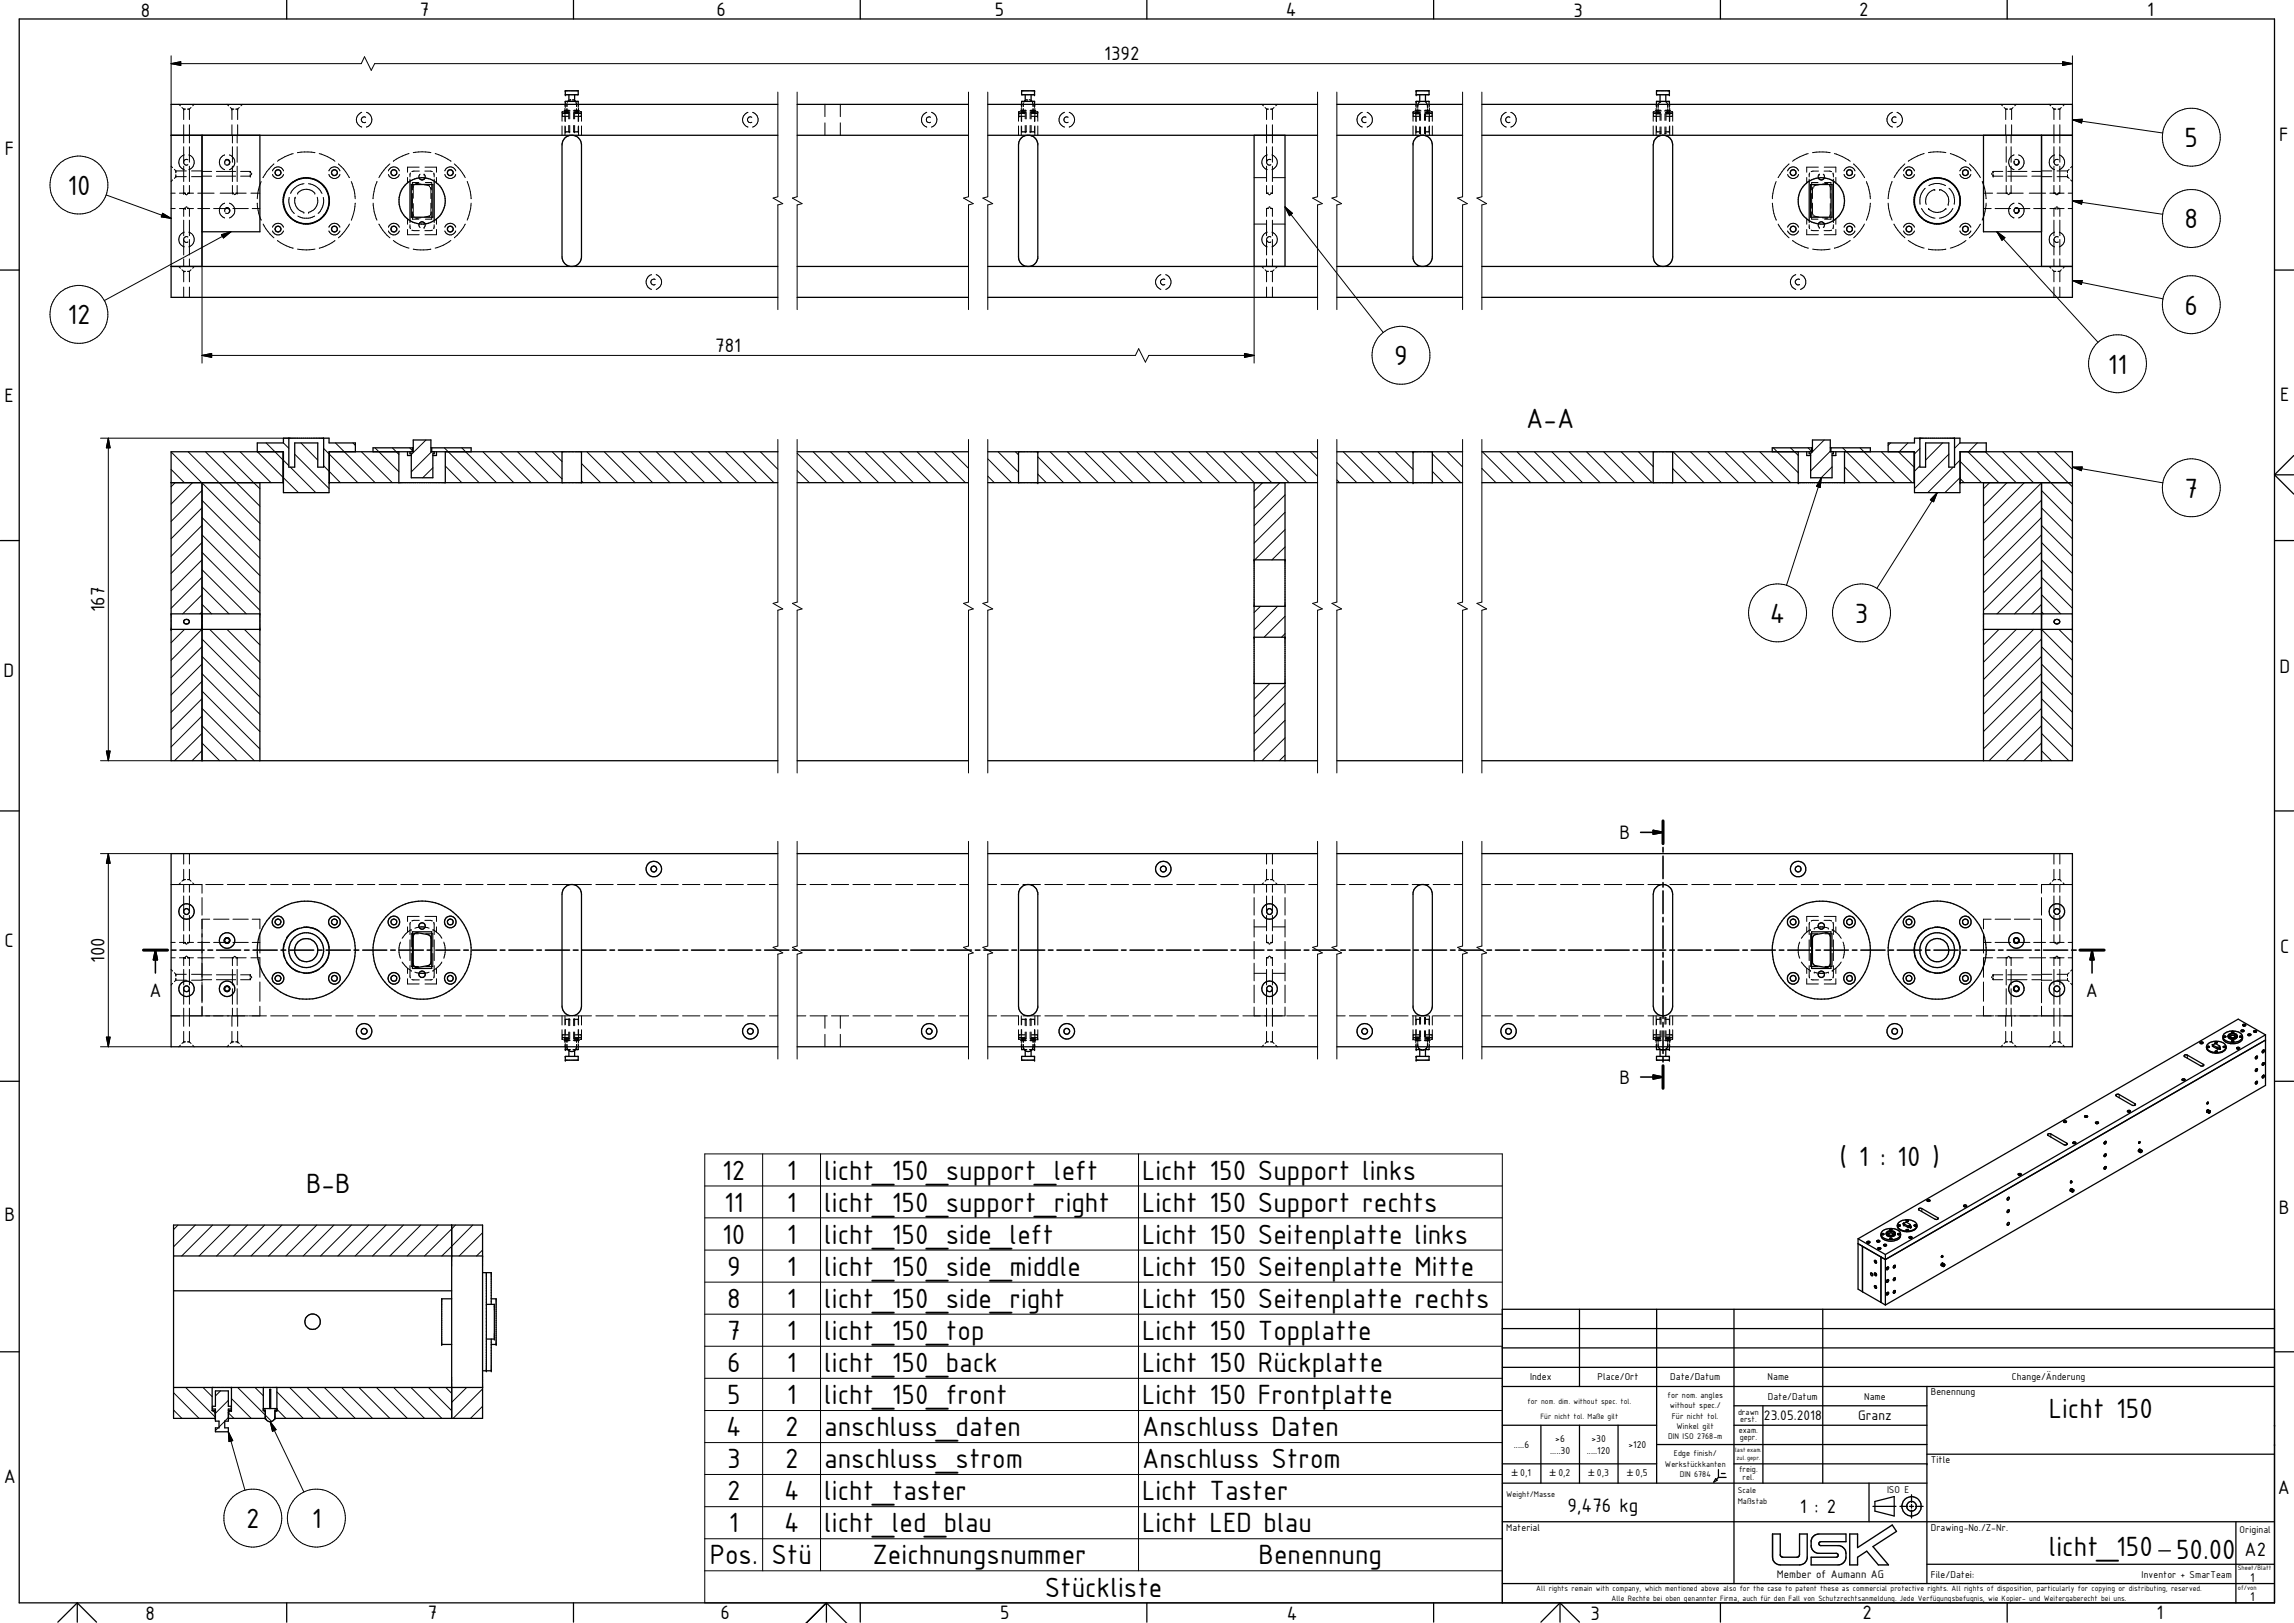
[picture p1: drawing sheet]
<svg xmlns="http://www.w3.org/2000/svg" width="594mm" height="420mm" viewBox="0 0 594 420" stroke-linecap="round" stroke-linejoin="round" font-family="sans-serif">
<defs><g id="words">
<g font-size="7.8">
<text x="565.7" y="38.1">5</text>
<text x="17.5" y="50.4">10</text>
<text x="565.7" y="59.1">8</text>
<text x="17.5" y="83.9">12</text>
<text x="565.7" y="81.4">6</text>
<text x="361.1" y="94.5">9</text>
<text x="545.9" y="96.7">11</text>
<text x="395.2" y="110.8">A-A</text>
<text x="565.7" y="128.8">7</text>
<text x="458.3" y="161.2">4</text>
<text x="480.3" y="161.2">3</text>
<text x="187" y="305.4">12</text>
<text x="203.8" y="305.4">1</text>
<text x="213.4" y="305.4">licht_150_support_left</text>
<text x="295.8" y="305.4">Licht 150 Support links</text>
<text x="476.4" y="301.9">( 1 : 10 )</text>
<text x="79.3" y="308.7">B-B</text>
<text x="187.5" y="313.7">11</text>
<text x="203.8" y="313.7">1</text>
<text x="213.4" y="313.7">licht_150_support_right</text>
<text x="295.8" y="313.7">Licht 150 Support rechts</text>
<text x="187" y="322">10</text>
<text x="203.8" y="322">1</text>
<text x="213.4" y="322">licht_150_side_left</text>
<text x="295.8" y="322">Licht 150 Seitenplatte links</text>
<text x="188.3" y="330.3">9</text>
<text x="203.8" y="330.3">1</text>
<text x="213.4" y="330.3">licht_150_side_middle</text>
<text x="295.8" y="330.3">Licht 150 Seitenplatte Mitte</text>
<text x="188.3" y="338.6">8</text>
<text x="203.8" y="338.6">1</text>
<text x="213.4" y="338.6">licht_150_side_right</text>
<text x="295.8" y="338.6">Licht 150 Seitenplatte rechts</text>
<text x="188.3" y="346.9">7</text>
<text x="203.8" y="346.9">1</text>
<text x="213.4" y="346.9">licht_150_top</text>
<text x="295.8" y="346.9">Licht 150 Topplatte</text>
<text x="188.3" y="355.2">6</text>
<text x="203.8" y="355.2">1</text>
<text x="213.4" y="355.2">licht_150_back</text>
<text x="295.8" y="355.2">Licht 150 Rückplatte</text>
<text x="188.3" y="363.5">5</text>
<text x="203.8" y="363.5">1</text>
<text x="213.4" y="363.5">licht_150_front</text>
<text x="295.8" y="363.5">Licht 150 Frontplatte</text>
<text x="188" y="371.8">4</text>
<text x="203.3" y="371.8">2</text>
<text x="213.4" y="371.8">anschluss_daten</text>
<text x="295.8" y="371.8">Anschluss Daten</text>
<text x="530.6" y="367">Licht 150</text>
<text x="188.3" y="380.1">3</text>
<text x="203.3" y="380.1">2</text>
<text x="213.4" y="380.1">anschluss_strom</text>
<text x="295.8" y="380.1">Anschluss Strom</text>
<text x="188.3" y="388.4">2</text>
<text x="203" y="388.4">4</text>
<text x="213.4" y="388.4">licht_taster</text>
<text x="295.8" y="388.4">Licht Taster</text>
<text x="63.7" y="395.5">2</text>
<text x="80.7" y="395.5">1</text>
<text x="188.8" y="396.7">1</text>
<text x="203" y="396.7">4</text>
<text x="213.4" y="396.7">licht_led_blau</text>
<text x="295.8" y="396.7">Licht LED blau</text>
<text x="183.8" y="405">Pos.</text>
<text x="199.8" y="405">Stü</text>
<text x="226" y="405">Zeichnungsnummer</text>
<text x="325.9" y="405">Benennung</text>
<text x="530.6" y="402.7">licht_150</text>
<text x="563.5" y="403.5">50.00</text>
<text x="270.5" y="413.3">Stückliste</text>
</g>
<g font-size="5.4">
<text x="36.5" y="4.3">8</text>
<text x="108.8" y="4.2">7</text>
<text x="185.6" y="4.2">6</text>
<text x="257.6" y="4.1">5</text>
<text x="333" y="4.2">4</text>
<text x="407.5" y="4.3">3</text>
<text x="481.5" y="4.2">2</text>
<text x="556" y="4.2">1</text>
<text x="286" y="15.5">1392</text>
<text x="1.2" y="40.2">F</text>
<text x="590.3" y="36.5">F</text>
<text x="185.2" y="91">781</text>
<text x="1.1" y="104">E</text>
<text x="590.5" y="103.9">E</text>
<text x="27.1" y="158.5" transform="rotate(-90 27.1 158.5)">167</text>
<text x=".9" y="175.4">D</text>
<text x="590.3" y="174.3">D</text>
<text x="419.4" y="217.2">B</text>
<text x="1.2" y="245.2">C</text>
<text x="27.1" y="249.3" transform="rotate(-90 27.1 249.3)">100</text>
<text x="590.5" y="246.8">C</text>
<text x="38.7" y="258">A</text>
<text x="540.2" y="258">A</text>
<text x="419.4" y="280.6">B</text>
<text x="1.1" y="316.2">B</text>
<text x="590.1" y="314.3">B</text>
<text x="1" y="383.8">A</text>
<text x="589.9" y="386.7">A</text>
<text x="405.9" y="391.5">9,476 kg</text>
<text x="466.1" y="391.7">1 : 2</text>
<text x="581.2" y="402.7">A2</text>
<text x="37.7" y="419.3">8</text>
<text x="110.8" y="419.2">7</text>
<text x="186.6" y="419.2">6</text>
<text x="259" y="419.2">5</text>
<text x="333.2" y="419.3">4</text>
<text x="411.9" y="419.3">3</text>
<text x="482.3" y="419.2">2</text>
<text x="558.5" y="419.2">1</text>
</g>
<g font-size="3.9">
<text x="456.8" y="367.7">23.05.2018</text>
<text x="481.2" y="367.7">Granz</text>
</g>
<g font-size="3.6">
<text x="582.8" y="409.5">1</text>
<text x="582.8" y="414.5">1</text>
</g>
<text font-size="3.1" x="460.1" y="408.5">Member of Aumann AG</text>
<g font-size="2.8">
<text x="396.2" y="357.4">Index</text>
<text x="413.7" y="357.4">Place/Ort</text>
<text x="432.5" y="357.4">Date/Datum</text>
<text x="457.7" y="357.4">Name</text>
<text x="521" y="357.4">Change/Änderung</text>
<text x="457.8" y="362.4">Date/Datum</text>
<text x="482.8" y="362.4">Name</text>
<text x="500" y="361.3">Benennung</text>
<text x="392.1" y="374.8">.....6</text>
<text x="401.4" y="376.5">.....30</text>
<text x="402.8" y="373.2">&gt;6</text>
<text x="411" y="376.5">.....120</text>
<text x="412.1" y="373.2">&gt;30</text>
<text x="421.7" y="374.8">&gt;120</text>
<text x="393.7" y="382.2">0,1</text>
<text x="403.6" y="382.2">0,2</text>
<text x="413.5" y="382.2">0,3</text>
<text x="423.6" y="382.2">0,5</text>
<text x="500" y="378.7">Title</text>
<text x="488.7" y="386.4">ISO E</text>
<text x="390" y="396.2">Material</text>
<text x="500" y="396.2">Drawing-No./Z-Nr.</text>
<text x="580" y="396.8">Original</text>
<text x="500" y="408.4">File/Datei:</text>
<text x="554.6" y="408.4">Inventor + SmarTeam</text>
</g>
<g font-size="2.4">
<text x="391.5" y="382.2">±</text>
<text x="401.4" y="382.2">±</text>
<text x="411.4" y="382.2">±</text>
<text x="421.4" y="382.2">±</text>
</g>
<g font-size="2.3">
<text x="431.9" y="361.9">for nom. angles</text>
<text x="432.5" y="364.6">without spec./</text>
<text x="433" y="367.2">Für nicht tol.</text>
<text x="434.2" y="369.9">Winkel gilt</text>
<text x="450.1" y="366.2">drawn</text>
<text x="450.3" y="371">exam.</text>
<text x="450.6" y="368.2">erst.</text>
<text x="432" y="372.6">DIN ISO 2768-m</text>
<text x="433.5" y="377.1">Edge finish/</text>
<text x="450.6" y="372.7">gepr.</text>
<text x="431.2" y="379.7">Werkstückkanten</text>
<text x="435" y="382.4">DIN 6784</text>
<text x="450.4" y="381">freig.</text>
<text x="451.3" y="383.2">rel.</text>
<text x="390" y="387.5">Weight/Masse</text>
<text x="450.1" y="386.6">Scale</text>
<text x="450.1" y="389.3">Maßstab</text>
</g>
<g font-size="2.2">
<text x="395.6" y="363.5">for nom. dim. without spec. tol.</text>
<text x="399" y="367.4">Für nicht tol. Maße gilt</text>
<text x="397.9" y="411.9">All rights remain with company, which mentioned above also for the case to patent these as commercial protective rights. All rights of disposition, particularly for copying or distributing, reserved.</text>
<text x="417.3" y="414.5">Alle Rechte bei oben genannter Firma, auch für den Fall von Schutzrechtsanmeldung. Jede Verfügungsbefugnis, wie Kopier- und Weitergaberecht bei uns.</text>
</g>
<g font-size="1.8">
<text x="449.3" y="375.8">lastexam.</text>
<text x="449.7" y="377.9">zul. gepr.</text>
<text x="579.5" y="406.6">Sheet/Blatt</text>
<text x="579.5" y="411.6">of/von</text>
</g>
</g></defs>
<g fill="none" stroke="#000" stroke-width=".26">
<path d="M44.3 16.5l2.5-.5v.9zM44.3 16.5h49.3l.8-1.8 1.7 3.5 .9-1.7h439.7M44.3 14.4v12.6M534.2 16l2.5 .5-2.5 .4zM536.7 14.4v12.6M46.3 27l.4 .4M47.1 27.8l.5 .4M47.6 28.2h.1M47.6 28.2v2.8M47.6 32.3v4.7M47.6 38v4.2l.4 .5 .7-.1M47.6 28.2h.4"/>
<path d="M48.5 28.2h.6M49.1 28.2v2.8M49.1 32.3v4.7M49.1 38v4M49.5 27.8l-.4 .4M50.3 27l-.4 .4M58.8 27l.4 .4M59.6 27.8l.5 .4M60.1 28.2h.1M60.1 28.2v2.8M60.1 32.3v2.7M60.1 28.2h.5"/>
<path d="M60.2 35v2M60.2 38v4M61 28.2h.5M61.4 35v2M61.4 38v4M61.5 28.2h.1M61.5 28.2v2.8M61.5 32.3v2.7M62 27.8l-.5 .4M62.8 27l-.4 .4M75.9 39.8l-2.1 .8-2 1.2M77 39.5l1.9-.2 2.7 .2"/>
<path d="M82.7 39.8l2.1 .8 1.9 1.2M93.7 29.1a2 2 0 0 0-1.4 1.9 2 2 0 0 0 1.4 1.9M94.7 30.4a.75 .75 0 0 0-1.1 .6 .75 .75 0 0 0 1.1 .6M94.9 29.1a2 2 0 0 1 1.4 1.9 2 2 0 0 1-1.4 1.9M105.9 39.8l-2.5 1-1.5 1M107 39.5l2.3-.2 2.3 .2M112.7 39.8l1.7 .6 2.4 1.4M145.5 29v2.4M145.5 32.6v2.4M145.5 29h1.7M145.6 29.9v.2h1.6M145.8 28.8l-.3 .2"/>
<path d="M146.3 28.5h.1M146.3 28.8h.1M146.3 29.1h.1M146.3 27v.5M146.3 28v.5M146.3 28.8v.1M146.3 32.6v2.4M146.3 28.5h1.2M146.3 28.5l-.2 .2M146.3 28.8h1.2M146.3 29.1h1.2M146.4 34.1h.1"/>
<path d="M146.4 27v.8M146.4 28.6v.8M146.4 30.1v1.4M146.4 32.8v1.3M146.4 34.1h1.1M146.5 28.9l-.2 .1v2.4M146.8 28.7h.1M146.8 26.8v.8M146.8 28.2v.6M146.8 28.7h.9M146.8 28.7l-.1 .1M147.1 26.3l-.2 .2"/>
<path d="M147.2 29.4h-1.6v.2M147.3 29.1v1.7M147.3 32.5v1.6M147.5 34.1h.1M147.5 29.1v1.7M147.5 32.5v1.6M147.8 25.8h.1M147.8 25.8l-.5 .2M148.3 25.8h.1M148.3 25.8l.5 .2M148.5 28.7l1 .1M148.6 29.1v1.7"/>
<path d="M148.6 32.5v1.6h1.1v-1.3M148.6 28.8l1.2 .1M148.6 28.5h1.2M148.6 29.1h1.2M148.8 34.1h.1M148.8 29.1v1.7M148.8 32.5v1.6M148.9 29.4h1.6v.2M148.9 29h1.7M149.1 26.3l.1 .2M149.2 26.5h.1M149.3 26.8h.1"/>
<path d="M149.3 26.8v.8M149.3 28.2v.6M149.7 28.9l.1 .1v2.4M149.7 27v.8M149.7 28.6v.8M149.7 30.1v1.4M149.8 27v.5M149.8 28v.5M149.8 32.6v2.4M149.8 28.5l.3 .2M150.3 28.8l.3 .2M150.5 29.9v.2h-1.6"/>
<path d="M150.6 29v2.4M150.6 32.6v2.4M193.7 29.1a2 2 0 0 0-1.4 1.9 2 2 0 0 0 1.4 1.9M194.7 30.4a.75 .75 0 0 0-1.1 .6 .75 .75 0 0 0 1.1 .6M194.9 29.1a1.99 1.99 0 0 1 1.4 1.9 1.99 1.99 0 0 1-1.4 1.9M201.4 23.8v27.1l-1.2 .4 2.5 1.4-1.3 .4v27.1M206.4 23.8v27.1l-1.2 .4 2.5 1.4-1.3 .4v27.1M213.6 27v3.2M213.6 31.8v3.2M217.6 27v3.2M217.6 31.8v3.2M240 29.1a2 2 0 0 0-1.4 1.9 2 2 0 0 0 1.4 1.9"/>
<path d="M241 30.4a.73 .73 0 0 0-1.1 .6 .73 .73 0 0 0 1.1 .6M241.2 29.1a2 2 0 0 1 1.4 1.9 2 2 0 0 1-1.4 1.9M250.8 23.8v27.1l-1.3 .4 2.5 1.4-1.2 .4v27.1M255.8 23.8v27.1l-1.3 .4 2.6 1.4-1.3 .4v27.1M263.8 29v2.4M263.8 32.6v2.4M263.8 29h1.7M263.9 30.1h.1M263.9 29.4h.1M263.9 29.4v.2M263.9 29.9v.2M263.9 30.1h1.6"/>
<path d="M263.9 29.4h1.6M264 28.8l-.2 .2M264.5 27v.5M264.5 28v.5M264.5 32.6v2.4M264.5 28.5h1.2M264.5 28.5l-.2 .2M264.5 29.1h1.2M264.6 27v.8M264.6 28.6v.8M264.6 30.1v1.4M264.7 28.9l-.2 .1v2.4"/>
<path d="M265 28.2v.6M265 26.8v.8M265.2 26.3l-.1 .2M265.5 34.1h.1M265.5 29.1v1.7M265.5 32.5v1.6M265.7 28.8l-1.2 .1M265.8 29.1v1.7M265.8 32.5v1.6h-1.2v-1.3M265.8 28.7l-.9 .1M266 25.8h.1M266 25.8l-.5 .2"/>
<path d="M266.5 25.8l.5 .2M266.7 28.7l1 .1M266.8 34.1h.1M266.8 29.1v1.7M266.8 32.5v1.6M266.8 34.1h1.1M266.9 28.5h1.1M266.9 28.8h1.1M266.9 29.1h1.1M267 29.1v1.7M267 32.5v1.6M267.1 30.1h1.6"/>
<path d="M267.1 29.4h1.6M267.1 29h1.7M267.3 26.3l.1 .2M267.4 26.5h.1M267.5 26.8v.8M267.5 28.2v.6M267.9 28.9l.1 2.5M267.9 34.1h.1M267.9 27v.8M267.9 28.6v.8M267.9 30.1v1.4M267.9 32.8v1.3"/>
<path d="M268 28.5h.1M268 28.8h.1M268 29.1h.1M268 27v.5M268 28v.5M268 28.8v.1M268 32.6v2.4M268 28.5l.3 .2M268.5 28.8l.3 .2M268.7 30.1h.1M268.7 29.4h.1M268.7 29.4v.2"/>
<path d="M268.7 29.9v.2M268.8 29h.1M268.8 29v2.4M268.8 32.6v2.4M275.7 29.1a1.99 1.99 0 0 0-1.5 1.9 1.99 1.99 0 0 0 1.5 1.9M276.6 30.4a.74 .74 0 0 0-1.1 .6 .74 .74 0 0 0 1.1 .6M276.9 29.1h.1M276.9 32.9h.1M276.9 29.1a1.99 1.99 0 0 1 1.4 1.9 1.99 1.99 0 0 1-1.4 1.9M326.8 27l.4 .4M327.6 27.8l.4 .4M328 28.2v2.8"/>
<path d="M328 32.3v4.7M328 38v4M328 28.2h.5M329 28.2h.5M329.5 28.2v2.8M329.5 32.3v4.7M329.5 38v4M329.9 27.8l-.4 .4M330.8 27l-.4 .4M341.2 23.8v27.1l-1.3 .4 2.5 1.4-1.2 .4v27.1M346.2 23.8v27.1l-1.3 .4 2.5 1.4-1.2 .4v27.1M352.8 29.1a2.02 2.02 0 0 0-1.4 1.9 2.02 2.02 0 0 0 1.4 1.9"/>
<path d="M353.8 30.4a.75 .75 0 0 0-1.2 .6 .75 .75 0 0 0 1.2 .6M354 29.1a2 2 0 0 1 1.4 1.9 2 2 0 0 1-1.4 1.9M365.9 29h.1M365.9 29v2.4M365.9 32.6v2.4M365.9 29h1.7M366 29.9v.2h1.6M366.2 28.8l-.3 .2M366.7 27v.5M366.7 28v.5M366.7 32.6v2.4M366.7 29.5h1.2v1.7"/>
<path d="M366.7 28.5h1.1M366.7 28.5l-.3 .2M366.7 29.1h1.1M366.7 34.1h.1M366.7 27v.8M366.7 28.6v.8M366.7 30.1v1.4M366.7 32.8v1.3M366.7 34.1h1.1M366.8 28.9l-.1 .1v2.4M367.2 27v.9M367.2 28.2v.9"/>
<path d="M367.6 29.4h-1.6v.2M367.6 29.5v1.7M367.6 32.9l.1 1.6M367.8 26.3a1.09 1.09 0 0 0-.6 1.1M367.9 34.5h.1M367.9 32.9v1.6M368 28.7l-1 .1M368.9 28.7l.9 .1M368.9 29.5v1.7M368.9 32.9l.1 1.6M369 28.5h1.2M369 29.1h1.2"/>
<path d="M369 29.5h1.2M369 26.3l.4 .3 .3 .8M369.1 34.5h.1M369.2 34.5h.1M369.2 29.5v1.7M369.2 32.9v1.6M369.2 29.4h1.6v.2M369.2 29h1.7M369.7 27v.9M369.7 28.2v.9M370 28.9l.2 .1v2.4M370.1 27v.8"/>
<path d="M370.1 28.6v.8M370.1 30.1v1.4M370.1 32.8v1.3h-1.1M370.2 27v.5M370.2 28v.5M370.2 32.6v2.4M370.2 28.5l.2 .2M370.7 28.8l.2 .2M370.8 29.9v.2h-1.6M370.9 29v2.4M370.9 32.6v2.4M378.8 23.8v27.1l-1.3 .4 2.5 1.4-1.2 .4v27.1"/>
<path d="M383.8 23.8v27.1l-1.3 .4 2.5 1.4-1.2 .4v27.1M390.1 29.1a2 2 0 0 0-1.4 1.9 2 2 0 0 0 1.4 1.9M391 30.4a.74 .74 0 0 0-1.1 .6 .74 .74 0 0 0 1.1 .6M391.3 29.1a1.99 1.99 0 0 1 1.4 1.9 1.99 1.99 0 0 1-1.4 1.9M428.1 29v2.4M428.1 32.6v2.4M428.1 29h1.7M428.2 29.9v.2h1.7M428.4 28.8l-.3 .2M428.9 27v.5M428.9 28v.5M428.9 32.6v2.4"/>
<path d="M428.9 28.5h1.2M428.9 28.5l-.3 .2M428.9 29.1h1.2M428.9 29.5h1.2M429 27v.8M429 28.6v.8M429 30.1v1.4M429 32.8v1.3h1.1M429.1 28.9l-.2 .1v2.4M429.4 27v.9M429.4 28.2v.9M429.9 29.4h-1.7v.2"/>
<path d="M429.9 34.5h.1M429.9 29.5v1.7M429.9 32.9v1.6M430 26.3h.1M430 26.3l-.3 .3-.3 .8M430.2 29.5v1.7M430.2 32.9l-.1 1.6M430.2 28.7l-1 .1M431.1 28.7h.8M431.2 34.5h.1M431.2 29.5v1.7M431.2 32.9v1.6"/>
<path d="M431.2 34.1h1.1M431.3 28.5h1.1M431.3 29.1h1.1M431.3 29.5h1.1M431.3 26.3l.4 .3 .2 .5M431.4 29.5v1.7M431.4 32.9l-.1 1.6M431.5 29.4h1.6v.2M431.5 29h1.7M431.9 28.7h.1M431.9 27v.9M431.9 28.2v.9"/>
<path d="M431.9 28.7l.2 .1M432.2 28.9l.2 .1v2.4M432.3 34.1h.1M432.3 27v.8M432.3 28.6v.8M432.3 30.1v1.4M432.3 32.8v1.3M432.4 28.5h.1M432.4 29.1h.1M432.4 29.5h.1M432.4 27v.5M432.4 28v.5"/>
<path d="M432.4 32.6v2.4M432.4 28.5l.3 .2M432.9 28.8l.3 .2M433.1 29.9v.2h-1.6M433.2 29v2.4M433.2 32.6v2.4M468.3 39.8l-2.1 .8-2 1.2M469.4 39.5l1.8-.2 2.7 .2M475 39.8a13.2 13.2 0 0 1 4.2 2M490.1 29.1a1.99 1.99 0 0 0-1.5 1.9 1.99 1.99 0 0 0 1.5 1.9M491 30.4a.75 .75 0 0 0-1.1 .6 .75 .75 0 0 0 1.1 .6M491.3 29.1a1.99 1.99 0 0 1 1.4 1.9 1.99 1.99 0 0 1-1.4 1.9"/>
<path d="M498.3 39.8l-1.7 .6-2.4 1.4M499.4 39.5l2.3-.2 2.2 .2M505.1 39.8l2.5 1 1.5 1M518.2 27l.4 .4M519 27.8l.4 .4M519.4 28.2v2.8M519.4 32.3v2.7M519.4 28.2h.5M519.5 35v2M519.5 38v4M520.4 28.2h.5M520.8 35v2"/>
<path d="M520.8 38v4M520.9 28.2v2.8M520.9 32.3v2.7M521.3 27.8l-.4 .4M522.2 27l-.5 .4M530.7 27l.4 .4M531.5 27.8l.4 .4M531.9 28.2v2.8M531.9 32.3v4.7M531.9 38v4M531.9 28.2h.5M532.9 28.2h.5"/>
<path d="M533.4 28.2v2.8M533.4 32.3v4.7M533.4 38v4M533.8 27.8l-.4 .4M534.7 27l-.4 .4M536.7 31l2.5-.1-.1 .9zM536.7 31l23.4 3.4M27.5 50.5l16.8 6M42.1 55.2l2.2 1.3-2.5-.4zM44.3 54h1.1M44.3 50h1.1M44.3 43l.4 .4"/>
<path d="M44.7 46.6l-.4 .4M45.2 43.8l.3 .5M45.5 45.7h.1M45.5 44.3v.5M45.5 45.2v.5M45.5 44.3h2.7M45.5 45.7h2.7M45.5 45.7l-.3 .5M46.5 54h1.5M46.5 50h1.5M47.6 54h.1M47.6 50h.1"/>
<path d="M47.6 43v4M47.6 48v2M47.6 54v2M47.6 57v4M47.6 50l.2 .1M47.7 40.1a2 2 0 0 0-1.4 1.9 2 2 0 0 0 1.4 1.9M47.7 50.1h.3M47.8 53.9l-.2 .1M48 53.9h.1M48 50.1h.1M48 53.9l-.3 .1M48 53.7h.5"/>
<path d="M48 50.3h.5M48.5 54h1.6M48.5 50h1.6M48.5 53.9l.4 .1M48.5 50.1h.1M48.7 41.4l-.7-.1-.4 .5M48.8 53.9l.3 .1v2M48.9 50.1h-.3M48.9 43.9h.1M48.9 40.1a2.01 2.01 0 0 1 1.4 1.9 2.01 2.01 0 0 1-1.3 1.9M49.1 43v4M49.1 48v2l-.3 .1"/>
<path d="M49.1 57v4M49.6 44.3h2.7M49.6 45.7h2.7M51.2 54h3.1M51.2 50h4.2M52.3 44.4h2.5M52.3 45.6h2.5M55.3 54h4M56 44.4h5M56 45.6h5M57 50h3.6M58.1 43.9h.1"/>
<path d="M58.1 56.4h.1M58.2 52.6a2.03 2.03 0 0 0-1.4 1.9 2.03 2.03 0 0 0 1.3 1.9M58.2 40.1a2.03 2.03 0 0 0-1.4 1.9 2.03 2.03 0 0 0 1.3 1.9M58.2 42.3h.1M58.2 42.3a.63 .63 0 0 1 .6-.9 .63 .63 0 0 1 .5 .9M58.2 54.8a.64 .64 0 0 1 .6-.9 .64 .64 0 0 1 .5 .9M58.4 53.9a.75 .75 0 0 1 1.2 .6 .75 .75 0 0 1-1.2 .6M58.4 41.4a.75 .75 0 0 1 1.2 .6 .75 .75 0 0 1-1.2 .6M59.3 42.3h.1M59.4 40.1a2 2 0 0 1 1.4 1.9 2 2 0 0 1-1.4 1.9M59.4 52.6a2 2 0 0 1 1.4 1.9 2 2 0 0 1-1.4 1.9M60.2 50h.1"/>
<path d="M60.2 43v4M60.2 48v2M60.2 50l.2 .1M60.3 54h4M60.6 50.3h.4M61 50h2.7M61.4 50h.1M61.4 43v4M61.4 48v2M61.4 50l-.2 .1M62.3 44.4h2.5M62.3 45.6h2.5"/>
<path d="M64.8 45.6h.1M64.8 44.4v.4M64.8 45.2v.4M64.8 44.4l.1 .2M64.9 45.4l-.1 .2M65 50h2.3M65.1 44.8v.4M65.3 54h2M66.6 52.6l.4 2.7 .6 1.7M67.6 47l-.7 2.2-.3 2.2M68.2 58l1.2 1.9 1.5 1.7M70.6 59.8a1.48 1.48 0 0 0 1.4 1 1.48 1.48 0 0 0 1.4-1"/>
<path d="M70.6 45.2a1.49 1.49 0 0 0 1.4 1 1.49 1.49 0 0 0 1.4-1M70.6 44.3a1.48 1.48 0 0 1 1.4-1.1 1.48 1.48 0 0 1 1.4 1.1M70.6 58.8a1.5 1.5 0 0 1 1.4-1 1.5 1.5 0 0 1 1.4 1M70.9 42.4l-1.8 2-1 1.6M74.9 51.2a4.5 4.5 0 0 0 1.3 4.1M76.4 51.1h.1M76.4 51.1a3.1 3.1 0 0 0 2.3 3.9M77.1 50h.1M77.1 50a2.94 2.94 0 0 1 4.4 0M77.1 55.9a4.4 4.4 0 0 0 4.4 0M78.7 55h.1M78.7 47.6a4.3 4.3 0 0 0-3.4 2.5"/>
<path d="M79.9 47.6a4.4 4.4 0 0 1 3.5 2.5M79.9 55h.1M81.5 50h.1M82.2 51.1a3.1 3.1 0 0 1-2.3 3.9M83.7 51.2a4.5 4.5 0 0 1-1.3 4.1M85.2 59.8a1.48 1.48 0 0 0 1.4 1 1.48 1.48 0 0 0 1.4-1M85.2 45.2a1.49 1.49 0 0 0 1.4 1 1.49 1.49 0 0 0 1.4-1M85.2 58.8a1.5 1.5 0 0 1 1.4-1 1.5 1.5 0 0 1 1.4 1M85.2 44.3a1.48 1.48 0 0 1 1.4-1.1 1.48 1.48 0 0 1 1.4 1.1M87.7 42.4l1.3 1.3 1.5 2.3M90.5 58l-1.3 1.9-1.6 1.7M91 47l.7 2.2 .3 2.2"/>
<path d="M92 52.6l-.2 1.8-.8 2.6M96.6 52.6l.3 2.2 .7 2.2M97.6 47l-.6 1.7-.4 2.7M98.1 58l1 1.6 1.9 2M100.6 59.8a1.49 1.49 0 0 0 1.4 1 1.49 1.49 0 0 0 1.4-1M100.6 45.2a1.49 1.49 0 0 0 1.4 1 1.49 1.49 0 0 0 1.4-1M100.6 44.3a1.48 1.48 0 0 1 1.4-1.1 1.48 1.48 0 0 1 1.4 1.1M100.6 58.8a1.5 1.5 0 0 1 1.4-1 1.5 1.5 0 0 1 1.4 1M101 42.4l-1.6 1.7-1.3 1.9M105.5 45.9v1.4M105.5 56.7v1.4M105.5 59.4v1.4h3"/>
<path d="M106.2 46.4v.5M106.2 57.1v.5M106.2 58.2l.1 1M106.3 44.8l-.1 1M106.7 44.4h.1M106.7 59.6l1.9 .1M106.8 54.8v1.9h1.7M106.8 50.1v3.8M107 52.7v3l.2 .4M107.2 48l-.2 .3v3M107.6 47.6l1.5 .1M108.5 47.3h-1.7v1.9"/>
<path d="M108.5 43.3h-3v1.3M108.5 57.9v.7l.3 .3M108.6 44.3l-1.9 .1M108.8 45.1l-.3 .3v.7M109.1 56.4h-1.5M109.8 45.1h.1M109.8 58.9h.1M109.8 45.1l.3 .3v.7M109.9 47.8l1.3 .3M110 44.3l1.9 .1M110.1 43.3h2.9v1.3M110.1 57.9v.7l-.3 .3"/>
<path d="M110.2 47.3h1.6v1.9M111.2 55.9h.1M111.2 48.1h.1M111.2 55.9l-1.3 .3M111.5 55.5h.1M111.5 48.5h.1M111.5 48.5l.1 2.9M111.6 52.6l-.1 2.9M111.8 50.1v3.8M111.8 54.8v1.9h-1.6M111.9 59.6l-1.9 .1M112.3 44.8l.1 1"/>
<path d="M112.4 59.2h-.1M112.4 46.4v.5M112.4 57.1v.5M112.4 58.2v1M113 45.9v1.4M113 56.7v1.4M113 59.4v1.4h-2.9M115.2 59.8a1.49 1.49 0 0 0 1.4 1 1.49 1.49 0 0 0 1.4-1M115.2 45.2a1.49 1.49 0 0 0 1.4 1 1.49 1.49 0 0 0 1.4-1M115.2 58.8a1.5 1.5 0 0 1 1.4-1 1.5 1.5 0 0 1 1.4 1M115.2 44.3a1.48 1.48 0 0 1 1.4-1.1 1.48 1.48 0 0 1 1.4 1.1M117.6 42.4l1.7 1.7 1.2 1.9"/>
<path d="M120.5 58l-1 1.6-1.8 2M121 47l.8 2.6 .2 1.8M122 52.6l-.1 1.4-.9 3M324.8 46h3.2M324.8 58h3.2M328 43v4M328 48v2M328 54v2M328 57v4M328 54h.5M328 42l.4 .7 .7-.1M328 50h.5"/>
<path d="M328 50l.3 .1M328.2 40.1a2 2 0 0 0-1.4 1.9 2 2 0 0 0 1.4 1.9M328.3 53.9l-.3 .1M328.5 53.7h.5M328.5 50.3h.5M329 54h.5M329 50h.5M329.1 41.4l-.7-.1-.4 .7M329.3 53.9l.2 .1M329.4 40.1a2 2 0 0 1 1.4 1.9 2 2 0 0 1-1.4 1.9M329.5 43v4M329.5 48v2"/>
<path d="M329.5 54v2M329.5 57v4M329.5 50l-.2 .1M329.6 46h3.2M329.6 58h3.2M332.8 53.6l1.9 1.6-.8 .7zM332.8 53.6l25.4 32.5M459 52.6l.4 2.7 .6 1.7M460 47l-.7 2.2-.3 2.2M460.5 58l1.2 1.9 1.6 1.7M462.9 59.8a1.49 1.49 0 0 0 1.5 1 1.49 1.49 0 0 0 1.4-1M462.9 45.2a1.49 1.49 0 0 0 1.5 1 1.49 1.49 0 0 0 1.4-1"/>
<path d="M462.9 44.3a1.48 1.48 0 0 1 1.5-1.1 1.48 1.48 0 0 1 1.4 1.1M462.9 58.8a1.5 1.5 0 0 1 1.5-1 1.5 1.5 0 0 1 1.4 1M463.3 42.4l-1.3 1.3-1.5 2.3M467.9 45.9v1.4M467.9 56.7v1.4M467.9 59.4v1.4h3M468.5 46.4v.5M468.5 57.1v.5M468.5 58.2l.2 1M468.7 44.8l-.2 1M469 59.6l1.9 .1M469.2 54.8v1.9h1.6"/>
<path d="M469.2 50.1v3.8M469.4 52.6l.1 2.9M469.5 48.5h.1M469.5 55.5h.1M469.5 48.5l-.1 2.9M469.8 48.1h.1M469.8 55.9h.1M469.8 55.9l1.3 .3M470.8 47.3h-1.6v1.9M470.9 43.3h-3v1.3M470.9 57.9v.7l.2 .3M470.9 44.3l-1.9 .1"/>
<path d="M471.1 47.8l-1.3 .3M471.1 58.9h.1M471.1 45.1h.1M471.1 45.1l-.2 .3v.7M471.9 56.4h1.5M472.2 45.1l.2 .3v.7M472.4 44.3l1.9 .1M472.4 43.3h3v1.3M472.4 57.9v.7l-.2 .3M472.5 47.3h1.7v1.9M473.4 47.6l-1.5 .1M473.8 48l.2 .5v2.8"/>
<path d="M474 52.7v2.8l-.2 .6M474.2 54.8v1.9h-1.7M474.2 50.1v3.8M474.3 59.6l-1.9 .1M474.7 44.8l.1 1M474.7 59.2h.1M474.8 46.4v.5M474.8 57.1v.5M474.8 58.2l-.1 1M475.4 45.9v1.4M475.4 56.7v1.4M475.4 59.4v1.4h-3"/>
<path d="M477.5 59.8a1.49 1.49 0 0 0 1.5 1 1.49 1.49 0 0 0 1.4-1M477.5 45.2a1.49 1.49 0 0 0 1.5 1 1.49 1.49 0 0 0 1.4-1M477.5 58.8a1.5 1.5 0 0 1 1.5-1 1.5 1.5 0 0 1 1.4 1M477.5 44.3a1.48 1.48 0 0 1 1.5-1.1 1.48 1.48 0 0 1 1.4 1.1M480 42.4l1.9 2 .9 1.6M482.8 58l-1.2 1.9-1.6 1.7M483.3 47l.6 1.4 .5 3M484.4 52.6l-.3 1.8-.8 2.6M489 52.6l.5 3.1 .5 1.3M490 47l-.8 2.6-.2 1.8M490.5 58l1 1.6 1.8 2M493 59.8a1.48 1.48 0 0 0 1.4 1 1.48 1.48 0 0 0 1.4-1"/>
<path d="M493 45.2a1.49 1.49 0 0 0 1.4 1 1.49 1.49 0 0 0 1.4-1M493 44.3a1.48 1.48 0 0 1 1.4-1.1 1.48 1.48 0 0 1 1.4 1.1M493 58.8a1.5 1.5 0 0 1 1.4-1 1.5 1.5 0 0 1 1.4 1M493.3 42.4l-1.6 1.7-1.2 1.9M497.2 52.8h.1M497.6 53.9a4.3 4.3 0 0 0 3.5 2.6M498.6 48.7a4.4 4.4 0 0 0-1.4 4.1M499.4 54h.1M499.4 54a2.99 2.99 0 0 0 4.5 0M499.5 48.1a4.3 4.3 0 0 1 4.3 0M501 49.1h.1M501 49.1a3 3 0 0 0-2.2 3.8"/>
<path d="M502.3 49.1h.1M502.3 49.1a3 3 0 0 1 2.2 3.8M503.9 54h.1M504.5 52.9h.1M504.7 48.7a4.2 4.2 0 0 1 1.4 4.1M505.7 53.9a4.5 4.5 0 0 1-3.5 2.6M506.1 52.8h.1M507.5 59.8a1.51 1.51 0 0 0 1.5 1 1.51 1.51 0 0 0 1.4-1M507.5 45.2a1.51 1.51 0 0 0 1.5 1 1.51 1.51 0 0 0 1.4-1M507.5 58.8a1.53 1.53 0 0 1 1.5-1 1.53 1.53 0 0 1 1.4 1M507.5 44.3a1.51 1.51 0 0 1 1.5-1.1 1.51 1.51 0 0 1 1.4 1.1M510 42.4l1.6 1.7 1.3 1.9"/>
<path d="M512.9 58l-1.6 2.3-1.3 1.3M513.4 47l.6 1.7 .3 2.7M513.7 54h1.9M513.7 50h2.3M514.3 52.6l-.3 2.2-.7 2.2M515.9 44.8v.4M516 45.4l.2 .2M516.2 45.6h.1M516.2 44.4v.4M516.2 45.2v.4M516.2 44.4l-.2 .2M516.2 44.4h2.5"/>
<path d="M516.2 45.6h2.5M516.7 54h4M517.2 50h2.8M519.5 43v4M519.5 48v2l.3 .1M519.9 44.4h5M519.9 45.6h5M520 50.3h.4M520.4 50h3.5M520.8 43v4M520.8 48v2l-.2 .1M521.6 40.1a2 2 0 0 0-1.4 1.9 2 2 0 0 0 1.4 1.9"/>
<path d="M521.6 52.6a2 2 0 0 0-1.4 1.9 2 2 0 0 0 1.4 1.9M521.6 41.7h.1M521.6 54.2h.1M521.6 41.7a.64 .64 0 0 0 .3 .9 .64 .64 0 0 0 .9-.3l-.1-.6M521.6 54.2a.63 .63 0 0 0 .3 .9 .63 .63 0 0 0 .9-.3l-.1-.6M521.7 54h4M521.8 41.4a.75 .75 0 0 1 1.1 .6 .75 .75 0 0 1-1.1 .6M521.8 53.9a.75 .75 0 0 1 1.1 .6 .75 .75 0 0 1-1.1 .6M522.7 41.7h.1M522.7 54.2h.1M522.8 40.1a1.99 1.99 0 0 1 1.4 1.9 1.99 1.99 0 0 1-1.4 1.9M522.8 52.6a1.99 1.99 0 0 1 1.4 1.9 1.99 1.99 0 0 1-1.4 1.9"/>
<path d="M525.5 50h4.2M526.2 44.4h2.5M526.2 45.6h2.5M526.7 54h3M528.7 44.3h2.7M528.7 45.7h2.7M530.9 54h1.5M530.9 50h1.5M531.9 43v4M531.9 48v2l.3 .1M531.9 57v4M531.9 42a.75 .75 0 0 0 1.2 .6"/>
<path d="M532 50l.4 .1M532 40.1a2.02 2.02 0 0 0-1.3 1.9 2.02 2.02 0 0 0 1.3 1.9M532.2 53.9l-.3 .1v2M532.4 53.9h.1M532.4 50.1h.1M532.4 53.9l-.3 .1M532.4 53.7h.5M532.4 50.3h.5M532.7 44.3h2.7M532.7 45.7h2.7M532.9 53.9h.1M532.9 50.1h.1"/>
<path d="M532.9 54h1.6M532.9 50h1.6M532.9 53.9l.4 .1M533.1 41.4a.75 .75 0 0 0-1.2 .6M533.2 53.9l.2 .1v2M533.3 50.1h-.4M533.3 40.1a2 2 0 0 1 1.4 1.9 2 2 0 0 1-1.4 1.9M533.4 43v4M533.4 48v2l-.2 .1M533.4 57v4M535.4 45.7h.1M535.4 44.3v.5"/>
<path d="M535.4 45.2v.5M535.4 45.7l.4 .5M535.6 54h1.1M535.6 50h1.1M535.8 43.8l-.4 .5M536.2 46.6l.5 .4M536.7 52l2.5-.1-.1 .9zM536.7 43l-.5 .4M536.7 52l23.4 3.5M46.3 69l.4 .4M47.1 69.8l.5 .4M47.6 70.2h.1"/>
<path d="M47.6 67v2M47.6 70.2v2.8M47.6 74.3v2.7M47.6 70.2h.4M47.6 62.2l.5 .6 .6-.2M47.7 60.1a2 2 0 0 0-1.4 1.9 2 2 0 0 0 1.4 1.9M48.5 70.2h.6M48.7 61.4l-.6-.1-.5 .5v4.2M48.9 63.9h.1M48.9 60.1a2.01 2.01 0 0 1 1.4 1.9 2.01 2.01 0 0 1-1.3 1.9M49.1 62v4M49.1 67v2"/>
<path d="M49.1 70.2v2.8M49.1 74.3v2.7M49.5 69.8l-.4 .4M50.3 69l-.4 .4M52.3 60v34M57.4 60.8l2.4-.8-1.9 1.6zM59.8 60l-32.8 17.8M71.8 62.3l2.4 1.3 1.7 .6M77 64.5l2.3 .2 2.3-.2M86.7 62.3l-1.5 1-2.5 .9M101.9 62.2l1.9 1.3 2.1 .7M107 64.5l1.8 .2 2.8-.2"/>
<path d="M116.8 62.2l-2 1.3-2.1 .7M168.7 71.1a2 2 0 0 0-1.4 1.9 2 2 0 0 0 1.4 1.9M169.7 72.4a.75 .75 0 0 0-1.2 .6 .75 .75 0 0 0 1.2 .6M169.9 71.1a2 2 0 0 1 1.4 1.9 2 2 0 0 1-1.4 1.9M300.6 71.1a2 2 0 0 0-1.3 1.9 2 2 0 0 0 1.3 1.9M301.7 72.4a.75 .75 0 0 0-1.2 .6 .75 .75 0 0 0 1.2 .6M301.9 71.1a2.02 2.02 0 0 1 1.4 1.9 2.02 2.02 0 0 1-1.4 1.9M324.8 69v25M326.8 69l.4 .4M327.6 69.8l.4 .4M328 62v4M328 67v2"/>
<path d="M328 70.2v2.8M328 74.3v2.7M328 70.2h.5M328 62a.75 .75 0 0 0 1.1 .6M328.2 60.1a2 2 0 0 0-1.4 1.9 2 2 0 0 0 1.4 1.9M329 70.2h.5M329.1 61.4a.79 .79 0 0 0-1.1 .6M329.4 60.1a2 2 0 0 1 1.4 1.9 2 2 0 0 1-1.4 1.9M329.5 62v4M329.5 67v2M329.5 70.2v2.8M329.5 74.3v2.7"/>
<path d="M329.9 69.8l-.4 .4M330.8 69l-.4 .4M464.2 62.3l1.6 1 2.5 .9M465.1 71.1a2 2 0 0 0-1.4 1.9 2 2 0 0 0 1.4 1.9M466 72.4a.74 .74 0 0 0-1.1 .6 .74 .74 0 0 0 1.1 .6M466.3 71.1a2 2 0 0 1 1.4 1.9 2 2 0 0 1-1.4 1.9M469.4 64.5l2.3 .2 2.2-.2M479.2 62.3l-2.4 1.3-1.8 .6M494.2 62.2l2 1.3 2.1 .7M499.4 64.5l1.9 .2 2.6-.2M509.1 62.2l-1.9 1.3-2.1 .7M517.1 60l2.1 1.5-.8 .7z"/>
<path d="M517.1 60l26.2 28.6M530.7 69l.4 .4M531.5 69.8l.4 .4M531.9 62v4M531.9 67v2M531.9 70.2v2.8M531.9 74.3v2.7M531.9 70.2h.5M531.9 62a.75 .75 0 0 0 1.2 .6M532 60.1a2.02 2.02 0 0 0-1.3 1.9 2.02 2.02 0 0 0 1.3 1.9M532.9 70.2h.5M533.1 61.4l-.4-.2-.5 .2-.3 .6"/>
<path d="M533.3 60.1a2 2 0 0 1 1.4 1.9 2 2 0 0 1-1.4 1.9M533.4 62v4M533.4 67v2M533.4 70.2v2.8M533.4 74.3v2.7M533.8 69.8l-.4 .4M534.7 69l-.4 .4M536.7 72.6h2.5l-.2 1zM536.7 72.6l23.5 4.8M52.3 92l2.5-.5v1zM52.3 92h241.7l.9-1.7 1.7 3.4 .9-1.7h27.3M322.3 91.5l2.5 .5-2.5 .5z"/>
<path d="M26 113.4h48.8M28.1 113.4l.4 2.5h-1zM28.1 113.4v83.5M44.3 117l7.9 8M48.7 116.9l18.6 18.6M53.2 116.9l14.1 14.1M57.7 116.9l9.6 9.6M62.2 116.9l8 8.1M66.6 116.9l6.7 6.7M68.9 114.7l4.4 4.4M73.4 119.2l1.4 1.3M73.4 114.7l1.4 1.4"/>
<path d="M76.3 117.6l8.9 8.9M77.9 114.7l4.4 4.4M83.8 116.1l1.4 1.4M85.3 117.6l7.4 7.4M86.9 114.7l10.3 10.3M91.4 114.7l.6 .6M93.6 116.9l8 8.1M97.1 115.9l6.2 6.2M101.6 115.9l1.7 1.7M106.1 115.9l.7 .8M110.3 113.9l-3.8 3.8M111.8 116.9l-5.3 5.3"/>
<path d="M115.1 115.9l9 9.1M119.6 115.9l9 9.1M125.1 116.9l8 8.1M129.5 116.9l8 8.1M134 116.9l8 8.1M138.5 116.9l7 7.1M143 116.9l2.5 2.6M150.6 120l4.9 5M152 116.9l8 8.1M156.5 116.9l8 8.1M161 116.9l8 8.1M165.5 116.9l8 8.1"/>
<path d="M170 116.9l7.9 8.1M174.5 116.9l8 8.1M179 116.9l8 8.1M183.4 116.9l8 8.1M187.9 116.9l8 8.1M192.4 116.9l8 8.1M196.9 116.9l4.5 4.6M201.4 116.9v.1M201.4 113.8v42.1l-1.2 .3 2.5 1.4-1.3 .4v42.1M206.4 113.8v42.1l-1.2 .3 2.5 1.4-1.3 .4v42.1M206.4 117.3l7.7 7.7M210.6 116.9l8 8.1"/>
<path d="M215.1 116.9l8 8.1M219.6 116.9l8 8.1M224 116.9l8.1 8.1M228.5 116.9l8 8.1M233 116.9l8 8.1M237.5 116.9l8 8.1M242 116.9l8 8.1M246.5 116.9l4.3 4.3M250.8 113.8v42.1l-1.3 .3 2.5 1.4-1.2 .4v42.1M255.8 113.8v42.1l-1.3 .3 2.6 1.4-1.3 .4v42.1M255.8 118.8l6.1 6.2M258.5 116.9l5.3 5.3"/>
<path d="M263 116.9l.8 .9M268.8 118.3l6.7 6.7M271.9 116.9l8 8.1M276.4 116.9l8 8.1M280.9 116.9l8 8.1M285.4 116.9l8 8.1M289.9 116.9l8 8.1M294.4 116.9l8 8.1M298.9 116.9l8 8.1M303.4 116.9l8 8.1M307.9 116.9l8 8.1M312.4 116.9l7.9 8.1"/>
<path d="M316.8 116.9l8 8.1M321.3 116.9l8.1 8.1M325.8 116.9l8 8.1M330.3 116.9l8 8.1M334.8 116.9l6.4 6.4M339.3 116.9l1.9 2M341.2 113.8v42.1l-1.3 .3 2.5 1.4-1.2 .4v42.1M346.2 113.8v42.1l-1.3 .3 2.5 1.4-1.2 .4v42.1M346.2 119.7l5.2 5.3M347.9 116.9l8 8.1M352.3 116.9l8 8.1M356.8 116.9l8 8.1"/>
<path d="M361.4 116.9l4.5 4.6M365.8 116.9l.1 .1M370.9 117.5l7.4 7.5M374.8 116.9l4 4M378.8 113.8v42.1l-1.3 .3 2.5 1.4-1.2 .4v42.1M383.8 113.8v42.1l-1.3 .3 2.5 1.4-1.2 .4v42.1M383.9 116.9l8 8.1M388.4 116.9l8 8.1M392.9 116.9l8 8.1M397.4 116.9l8 8.1M401.9 116.9l7.9 8.1M406.4 116.9l8 8.1"/>
<path d="M410.9 116.9l7.9 8.1M415.3 116.9l8 8.1M419.8 116.9l8 8.1M424.3 116.9l3.8 3.9M433.3 116.9l8 8.1M437.8 116.9l8 8.1M442.3 116.9l8 8.1M446.8 116.9l8 8.1M451.2 116.9l8.1 8.1M455.7 116.9l8 8.1M459.3 115.9l6.4 6.5M463.7 115.9l2 2"/>
<path d="M468.2 115.9l1 1M472.4 113.9l-3.5 3.6M474 116.8l-5.1 5.1M477.2 115.9l9 9.1M481.7 115.9l9 9.1M487.2 116.9l8 8.1M489.6 114.7l-.6 .6M491.6 116.9l4.1 4M494.1 114.7l-2.2 2.2M497.2 116.1l-1.4 1.4M503.1 114.7l-4.4 4.4M504.7 117.6l-8.9 8.9"/>
<path d="M507.6 119.2l-1.4 1.3M507.6 114.7l-1.4 1.4M507.6 119.5l5.6 5.5M509.6 116.9l8 8.1M512.1 114.7l-2.3 2.2M514.1 116.9l8 8.1M514.4 116.9h-.1M518.6 116.9l8 8.1M523.1 116.9l13.6 13.6M527.6 116.9l9.1 9.1M532.1 116.9l4.6 4.6M536.6 116.9l.1 .1"/>
<path d="M44.3 121.5l3.4 3.5M45.4 125l-1.1 1M49.9 125l-5.6 5.5M52.3 129.5l15 15M52.3 136l-8 8M52.3 131.5l-8 8M52.3 127l-8 8M52.3 138.5l15 15M52.3 134l15 15M52.3 125l15 15M73.4 123.7l3.9 3.8M75.2 120.9l6.6 6.6"/>
<path d="M83.8 120.6l1.4 1.4M85.3 122.1l2.8 2.9M112.1 121.1l-2.6 2.6M115.3 120.6l4.3 4.4M150.6 124.5l.4 .5M206.4 121.8l3.2 3.2M255.8 123.3l1.7 1.7M268.8 122.8l2.2 2.2M327 125l-2.2 2.2M331.5 125l-6.7 6.6M332.8 137.1l-7.9 7.8M332.8 132.6l-8 8"/>
<path d="M332.8 128.1l-8 8M346.2 124.2l.7 .8M370.9 122l2.9 3M383.8 121.3l3.6 3.7M433.2 121.3l3.6 3.7M471.7 123.7l-.3 2.5-1-.3zM471.7 123.7l-9.1 27.8M474.5 120.8l-2.9 2.9M477.7 120.9l4 4.1M497.2 120.6l-1.4 1.4M501.7 127.5l-1 2.4-.8-.5zM501.7 127.5l-15.6 24.8"/>
<path d="M505.8 120.9l-6.6 6.6M507.6 123.7l-3.9 3.8M507.6 123.9l1.1 1.1M515.3 125l-1.6 1.5M519.8 125l-6.1 6M524.2 125l-10.5 10.5M528.7 127l8 8M528.7 131.5l8 8M528.7 136l8 8M528.7 138.5l-15 15M528.7 134l-15 15M528.7 129.5l-15 15"/>
<path d="M528.7 125l-15 15M536.7 120.9h2.5l-.2 1zM536.7 120.9l23.4 4.1M52.3 158.4l-.5 .5M52.3 154l-5 4.9M52.3 149.5l-8 8M52.3 144.9l-8 8M52.3 140.4l-8 8.1M52.3 156.5l2.5 2.4M52.3 151.9l7 7M52.3 147.5l11.5 11.4M52.3 143l15 15"/>
<path d="M326.4 157l-1.6 1.6M330.9 157l-6.1 6.1M332.8 141.6l-3.4 3.3M332.8 159.5l-5.4 5.5M528.7 144.9l8 8M528.7 158.4l.5 .5M528.7 154l5 4.9M528.7 149.5l8 8M528.7 140.4l8 8.1M528.7 156.5l-2.5 2.4M528.7 151.9l-7 7M528.7 147.5l-11.5 11.4"/>
<path d="M528.7 143l-15 15M47.8 162.9l-3.5 3.5M52.3 162.9l-8 8M52.3 178.9l15 15M52.3 176.4l-8 8M52.3 171.9l-8 8M52.3 167.4l-8 8M52.3 174.4l15 15M52.3 169.9l15 15M52.3 165.4l15 15M54.3 162.9l13 13M58.8 162.9l8.5 8.5"/>
<path d="M63.3 162.9l4 4.1M328.8 176.9l-4 4.1M332.8 177.5l-8 8M332.8 164l-.9 1M517.7 162.9l-4 4.1M522.2 162.9l-8.5 8.5M526.7 162.9l-13 13M528.7 176.4l8 8M528.7 171.9l8 8M528.7 167.4l8 8M528.7 162.9l8 8M528.7 178.9l-15 15"/>
<path d="M528.7 174.4l-15 15M528.7 169.9l-15 15M528.7 165.4l-15 15M533.2 162.9l3.5 3.5M26 196.9h18.3M27.5 194.4h1l-.4 2.5zM52.3 194.3l-2.6 2.6M52.3 189.9l-7.1 7M52.3 185.4l-8 8M52.3 180.9l-8 8M52.3 196.8l.1 .1M52.3 192.4l4.6 4.5"/>
<path d="M52.3 187.9l9.1 9M52.3 183.4l13.6 13.5M332.8 195.5l-1.5 1.4M332.8 191l-6 5.9M332.8 186.5l-8 8M332.8 182l-8 8M528.7 194.3l2.6 2.6M528.7 189.9l7.1 7M528.7 185.4l8 8M528.7 180.9l8 8M528.7 196.8l-.1 .1M528.7 192.4l-4.6 4.5"/>
<path d="M528.7 187.9l-9.1 9M528.7 183.4l-13.6 13.5M201.4 217.8v27.1l-1.2 .3 2.5 1.5-1.3 .3v27.2M206.4 217.8v27.1l-1.2 .3 2.5 1.5-1.3 .3v27.2M250.8 217.8v27.1l-1.3 .3 2.5 1.5-1.2 .3v27.2M255.8 217.8v27.1l-1.3 .3 2.6 1.5-1.3 .3v27.2M341.2 217.8v27.1l-1.3 .3 2.5 1.5-1.2 .3v27.2M346.2 217.8v27.1l-1.3 .3 2.5 1.5-1.2 .3v27.2M378.8 217.8v27.1l-1.3 .3 2.5 1.5-1.2 .3v27.2M383.8 217.8v27.1l-1.3 .3 2.5 1.5-1.2 .3v27.2M26 221h18.3M28.1 221l.4 2.5h-1z"/>
<path d="M28.1 221v50M44.3 229h3.2M46.7 228.6l-.4 .4M47.6 227.7h.1M47.6 227.7h.4M47.6 227.7l-.5 .4M47.6 221v2.7M47.6 225v2.7M47.6 229v2M47.6 231.9v4.1M47.6 237v4M47.7 229h4.6v2.2"/>
<path d="M48.5 227.7h.6M49.1 227.7l.4 .4M49.1 221v2.7M49.1 225v2.7M49.1 229v2M49.1 231.9v4.1M49.1 237v4M49.9 228.6l.4 .4M52.3 232.4v4.5M53.3 229h4.5M54.3 238h-2v15.9M55.3 238h4"/>
<path d="M58.9 229h4.5M60.3 238h4M64.5 229h4.5M65.3 238h2v2.5M70.1 229h4.5M75.7 229h4.5M81.4 229h4.4M86.9 229h4.5M92.6 229h4.5M98.2 229h4.5M103.8 229h4.5M105.5 240v1.3"/>
<path d="M106.3 238.8l-.1 3.1M108.5 237.2h-3v1.4M108.6 238.3l-1.9 .1M109.4 229h4.5M110 238.3l1.9 .1M110.1 237.2h2.9v1.4M112.3 238.8l.1 3.1M113 240v1.3M115 229h4.5M120.7 229h4.4M126.2 229h4.5M131.9 229h4.5"/>
<path d="M137.5 229h4.5M143.1 229h4.5M148.7 229h4.5M154.3 229h4.5M159.9 229h4.5M165.5 229h4.5M171.2 229h4.5M176.8 229h4.4M182.4 229h4.5M188 229h4.5M193.6 229h4.5M199.2 229h2.2"/>
<path d="M206.4 229h2.3M209.8 229h4.4M215.3 229h4.5M220.9 229h4.4M226.4 229h4.4M232 229h4.4M237.5 229h4.4M243 229h4.5M248.6 229h2.2M255.8 229h2.3M259.2 229h4.6M264.9 229h4.5"/>
<path d="M270.6 229h4.6M276.3 229h4.5M282 229h4.5M287.7 229h4.6M293.4 229h4.5M299 229h4.6M304.8 229h4.5M310.5 229h4.5M316.1 229h4.6M321.9 229h10.9v2.2M324.8 229v2.2M324.8 232.4v4.5"/>
<path d="M324.8 238v4.6M324.8 240h3.2M327.2 228.6l-.4 .4M328 227.7h.5M328 227.7l-.4 .4M328 221v2.7M328 225v2.7M328 229v2M328 231.9v4.1M328 237v4M329 227.7h.5M329.5 227.7l.4 .4"/>
<path d="M329.5 221v2.7M329.5 225v2.7M329.5 229v2M329.5 231.9v4.1M329.5 237v4M329.6 240h3.2M330.4 228.6l.4 .4M332.8 232.4v4.5M332.8 238v4.6M333.2 229h4.6M338.9 229h2.3M346.2 229h2.2"/>
<path d="M349.5 229h4.3M354.9 229h4.3M360.3 229h4.4M365.7 229h4.3M371.1 229h4.4M376.6 229h2.2M383.8 229h2.2M387.1 229h4.6M392.8 229h4.6M398.5 229h4.5M404.1 229h4.6M409.8 229h4.5"/>
<path d="M415.5 229h4.5M421.1 229h4.6M426.8 229h4.5M432.5 229h4.5M438.1 229h4.6M443.8 229h4.5M449.4 229h4.6M455.1 229h4.5M460.8 229h4.5M466.4 229h4.6M467.9 240v1.3M468.7 238.8l-.2 3.1"/>
<path d="M470.9 237.2h-3v1.4M470.9 238.3l-1.9 .1M472.1 229h4.6M472.4 238.3l1.9 .1M472.4 237.2h3v1.4M474.7 238.8l.1 3.1M475.4 240v1.3M477.8 229h4.5M483.4 229h4.6M489.1 229h4.5M494.8 229h4.5M500.4 229h4.5"/>
<path d="M506.1 229h4.5M511.8 229h4.5M515.6 238h-1.9v2.5M516.7 238h4M517.4 229h4.6M521.7 238h4M523.1 229h4.5M526.7 238h2v15.9M528.7 232.4v4.5M531.1 228.6l-.4 .4M531.9 227.7h.5M531.9 227.7l-.4 .4"/>
<path d="M531.9 221v2.7M531.9 225v2.7M531.9 229v2M531.9 231.9v4.1M531.9 237v4M532.9 227.7h.5M533.3 229h-4.6v2.2M533.4 227.7l.4 .4M533.4 221v2.7M533.4 225v2.7M533.4 229v2M533.4 231.9v4.1"/>
<path d="M533.4 237v4M533.5 229h3.2M534.3 228.6l.4 .4M44.3 244h1.1M44.3 248h1.1M44.3 251l.4 .4M44.7 254.6l-.4 .4M45.2 251.8l.3 .4M45.5 252.2h.1M45.5 252.2h2.7M45.5 253.8h2.7M45.5 252.2v.5"/>
<path d="M45.5 253.2v.6M45.5 253.8l-.3 .3M46.5 244h1.5M46.5 248h1.5M47.6 244h.1M47.6 248h.1M47.6 242v2M47.6 248v2M47.6 251v4M47.6 256v4M47.6 244l.2 .1M47.6 244l.4 .1"/>
<path d="M47.8 247.8l-.2 .2M48 244.1h.1M48 247.9h.1M48 247.9l-.3 .1M48 244.3h.5M48 247.7h.5M48.5 244h1.6M48.5 248h1.6M48.5 247.9l.4 .1M48.5 244.1h.1M48.8 247.8l.3 .2v2M49 244l-.4 .1"/>
<path d="M49.1 242v2l-.3 .1M49.1 251v4M49.1 256v4M49.6 252.2h2.7M49.6 253.8h2.7M51.2 244h3.1M51.2 248h4.2M52.3 254.2v5.4M52.3 252.4h2.5M52.3 253.6h2.5M55.3 244h4M56 252.4h5"/>
<path d="M56 253.6h5M57 248h3.6M60.2 248h.1M60.2 248v2M60.2 251v4M60.2 256v4M60.3 244h4M60.4 247.8l-.2 .2M60.6 247.7h.4M61 248h2.7M61.2 247.8l.2 .2M61.4 248h.1"/>
<path d="M61.4 248v2M61.4 251v4M61.4 256v4M62.3 252.4h2.5M62.3 253.6h2.5M64.8 252.4h.1M64.8 252.4v.4M64.8 253.2v.4M64.8 252.4l.1 .2M64.9 253.4l-.1 .2M65 248h2.3v5M65.1 252.8v.4"/>
<path d="M65.3 244h2M67.3 241.7v5M67.3 254.2v5M73.7 243.9a5.4 5.4 0 0 0 0 4.2M74.2 249.1a5.9 5.9 0 0 0 3.3 2.6M77.5 240.3a6.1 6.1 0 0 0-3.3 2.6M78.5 240l2.1 .1 2 .9M82.6 251a5.5 5.5 0 0 1-4.1 .9M83.4 241.6a6.2 6.2 0 0 1 1.9 3.8M85.3 246.5a6.1 6.1 0 0 1-1.9 3.8M103.7 243.9a5.4 5.4 0 0 0 0 4.2M104.1 249.1l1.4 1.6"/>
<path d="M105.5 250.7v1.3M105.5 253.4v1.3h3M105.5 250.7l1 .6M105.5 241.3l-1.4 1.6M106.2 243.3v5.4M106.2 250l.1 3.2M106.5 240.7h.1M106.5 251.3h.1M106.5 240.7l-1 .6M106.5 246.8v3.4h1.9M106.7 253.5l1.9 .2M107.4 251.7l1.1 .2"/>
<path d="M108.4 241.7h-1.9v3.4M108.5 240l-1.1 .3M110.1 240l1 .3M110.2 241.7h1.9v3.4M111.1 251.7l-1 .2M111.9 253.5l-1.9 .2M112.1 246.8v3.4h-1.9M112.1 240.7h.1M112.1 251.3h.1M112.1 240.7l.9 .6M112.4 253.1l-.1 .1M112.4 243.3v5.4"/>
<path d="M112.4 250v3.1M113 250.7v1.3M113 253.4v1.3h-2.9M113 250.7l-.9 .6M113 241.3l.9 .8 .5 .8M114.4 249.1l-1.4 1.6M114.9 243.9a6 6 0 0 1 0 4.2M324.8 252h3.2M324.8 243.7v4.5M324.8 249.3v4.6M324.8 255v4.6M328 242v2"/>
<path d="M328 248v2M328 251v4M328 256v4M328 244h.5M328 244l.3 .1M328 248h.5M328.3 247.8l-.3 .2M328.5 244.3h.5M328.5 247.7h.5M329 244h.5M329 248h.5M329.3 247.8l.2 .2"/>
<path d="M329.5 242v2M329.5 248v2M329.5 251v4M329.5 256v4M329.5 244l-.2 .1M329.6 252h3.2M332.8 243.7v4.5M332.8 249.3v4.6M332.8 255v4.6M466.1 243.9l-.2 .3a5.6 5.6 0 0 0 .2 3.9M466.5 249.1l1.4 1.6M467.9 253.4v1.3h3"/>
<path d="M467.9 250.7v1.3M467.9 250.7l.9 .6M467.9 241.3l-1.4 1.6M468.5 243.3v5.4M468.5 250l.2 3.2M468.8 251.3h.1M468.8 240.7h.1M468.8 240.7l-.9 .6M468.9 246.8v3.4h1.9M469 253.5l1.9 .2M469.8 251.7h.1M469.8 240.3h.1"/>
<path d="M469.8 251.7l1.1 .2M470.8 241.7h-1.9v3.4M470.9 240l-1.1 .3M472.4 240l1.1 .3M472.6 241.7h1.9v3.4M473.5 251.7h.1M473.5 240.3h.1M473.5 251.7l-1.1 .2M474.3 253.5l-1.9 .2M474.5 246.8v3.4h-1.9M474.5 251.3h.1M474.5 240.7h.1"/>
<path d="M474.5 240.7l.9 .6M474.7 253.1v.1M474.8 243.3v5.4M474.8 250l-.1 3.1M475.4 253.4v1.3h-3M475.4 250.7v1.3M475.4 250.7l-.9 .6M475.4 241.3l1.4 1.6M476.8 249.1l-1.4 1.6M477.3 243.9a6 6 0 0 1 0 4.2M496 243.9a6 6 0 0 0 0 4.2M496.5 249.1a6.3 6.3 0 0 0 3.3 2.6"/>
<path d="M499.8 240.3l-.3 .1a6.2 6.2 0 0 0-3 2.5M500.9 240a5.8 5.8 0 0 1 4.1 1M505 251a5.3 5.3 0 0 1-4.1 .9M505.8 241.6a5.8 5.8 0 0 1 1.8 3.8M507.6 246.5a5.8 5.8 0 0 1-1.8 3.8M513.7 244h1.9M513.7 241.7v5M513.7 254.2v5M515.9 252.8v.4M516 248h-2.3v5M516 253.4l.2 .2M516.2 252.4h.1"/>
<path d="M516.2 252.4v.4M516.2 253.2v.4M516.2 252.4l-.2 .2M516.2 252.4h2.5M516.2 253.6h2.5M516.7 244h4M517.2 248h2.8M519.5 251v4M519.5 256v4M519.8 247.8l-.3 .2v2M519.9 252.4h5M519.9 253.6h5"/>
<path d="M520 247.7h.4M520.4 248h3.5M520.6 247.8l.2 .2v2M520.8 251v4M520.8 256v4M521.7 244h4M525.5 248h4.2M526.2 252.4h2.5M526.2 253.6h2.5M526.7 244h3M528.7 252.2h2.7M528.7 253.8h2.7"/>
<path d="M528.7 254.2v5.4M530.9 244h1.5M530.9 248h1.5M531.9 242v2l.3 .1M531.9 251v4M531.9 256v4M532 244l.4 .1M532.2 247.8l-.3 .2v2M532.4 244.1h.1M532.4 247.9h.1M532.4 247.9l-.3 .1M532.4 244.3h.5"/>
<path d="M532.4 247.7h.5M532.7 252.2h2.7M532.7 253.8h2.7M532.9 244.1h.1M532.9 247.9h.1M532.9 244h1.6M532.9 248h1.6M532.9 247.9l.4 .1M533.2 247.8l.2 .2v2M533.3 244l-.4 .1M533.4 242v2l-.2 .1M533.4 251v4"/>
<path d="M533.4 256v4M535.4 252.2h.1M535.4 252.2v.5M535.4 253.2v.6M535.4 253.8l.4 .3M535.6 244h1.1M535.6 248h1.1M535.8 251.8l-.4 .4M536.2 254.6l.5 .4M536.7 251l-.5 .4M26 271h18.3M27.5 268.5h1l-.4 2.5z"/>
<path d="M44.3 263h3.2M46.7 270.6l-.4 .4M47.6 269.7h.1M47.6 261v4.7M47.6 267v2.7M47.6 269.7h.4M47.6 269.7l-.5 .4M47.7 263h16.6M48.5 269.7h.6M49.1 261v4.7M49.1 267v2.7M49.1 269.7l.4 .4"/>
<path d="M49.9 270.6l.4 .4M52.3 260.5v2.5M59.2 270.6l-.4 .4M60.1 269.7h.1M60.1 269.7h.5M60.1 269.7l-.5 .4M60.1 263v2.7M60.1 267v2.7M60.2 261v2M61 269.7h.5M61.4 261v2M61.5 269.7h.1"/>
<path d="M61.5 269.7l.5 .4M61.5 263v2.7M61.5 267v2.7M62.4 270.6l.4 .4M64.5 263h4.5M67.3 260.5v2.5M70.1 263h4.5M75.7 263h4.5M81.4 263h4.4M86.9 263h4.5M92.6 263h4.5M98.2 263h4.5"/>
<path d="M103.8 263h4.5M109.4 263h4.5M115 263h4.5M120.7 263h4.4M126.2 263h4.5M131.9 263h4.5M137.5 263h4.5M143.1 263h4.5M145.5 269h.3M145.5 269l.3 .1M145.5 263v2.4M145.5 266.6v2.4"/>
<path d="M145.6 268.4v.2h1.6M146.1 269h1.4M146.1 269.3l.2 .1M146.3 269.4h.1M146.3 269h.1M146.3 269.3h.1M146.3 268.9h.1M146.3 269.3h1.4M146.3 269.4h1.2M146.3 263v2.4M146.3 266.6v2.4M146.3 269.1v.2"/>
<path d="M146.3 269.4v.5M146.3 270.4v.6M146.3 269l.2 .1M146.3 268.9h1.2M146.4 263.9h.1M146.4 263.9h1.1M146.4 263.9v1.3M146.4 266.5v1.4M146.4 268.6v.8M146.4 270.2v.8M146.7 269.2l.1 .1M146.8 269.3h.1"/>
<path d="M146.8 269.3v.5M146.8 270.4v.6M147.1 271.7h.6M147.2 267.9h-1.6v.2M147.3 267.2v1.7M147.3 271.7v.1M147.3 271.9v.1M147.5 263.8h.1M147.5 263.8h-.2v1.7M147.5 263.8v1.7M147.5 267.2v1.7M148.4 271.7h.7"/>
<path d="M148.6 267.2v1.7M148.6 263.9h1.1v1.3M148.6 269.4h1.2M148.6 269h1.5M148.6 268.9h1.2M148.7 263h4.5M148.8 263.8h.1M148.8 263.8h-.2v1.7M148.8 263.8v1.7M148.8 267.2v1.7M148.8 271.7v.1M148.8 271.9v.1"/>
<path d="M148.9 267.9h1.6v.2M149.3 270.4v.6M149.5 269.2l-.2 .1v.5M149.7 266.5v1.4M149.7 268.6v.8M149.7 270.2v.8M149.8 269.1l-1.3 .2M149.8 263v2.4M149.8 266.6v2.4l-.1 .1M149.8 269.4v.5M149.8 270.4v.6M150.1 269.3l-.3 .1"/>
<path d="M150.3 269h.3M150.5 268.4v.2h-1.6M150.6 269l-.3 .1M150.6 263v2.4M150.6 266.6v2.4M154.3 263h4.5M159.9 263h4.5M165.5 263h4.5M171.2 263h4.5M176.8 263h4.4M182.4 263h4.5M188 263h4.5"/>
<path d="M193.6 263h4.5M199.2 263h2.2M206.4 263h2.3M209.8 263h4.4M213.6 263v3.2M213.6 267.8v3.2M215.3 263h4.5M217.6 263v3.2M217.6 267.8v3.2M220.9 263h4.4M226.4 263h4.4M232 263h4.4"/>
<path d="M237.5 263h4.4M243 263h4.5M248.6 263h2.2M255.8 263h2.3M259.2 263h4.6v2.4M263.8 269h.2M263.8 269l.2 .1M263.8 266.6v2.4M263.9 267.9h.1M263.9 268.6h.1M263.9 267.9h1.6M263.9 268.6h1.6"/>
<path d="M263.9 267.9v.2M263.9 268.4v.2M264.3 269h1.4M264.3 269.3l.2 .1M264.5 269.1l1.3 .2M264.5 269.4h1.2M264.5 263v2.4M264.5 266.6v2.4l.2 .1M264.5 269.4v.5M264.5 270.4v.6M264.5 268.9h1.2M264.6 266.5v1.4"/>
<path d="M264.6 268.6v.8M264.6 270.2v.8M264.9 269.2l.1 .6M264.9 263h4.5M265 270.4v.6M265.2 271.7h.7M265.5 263.8h.1M265.5 263.8v1.7M265.5 267.2v1.7M265.5 271.7v.1M265.5 271.9v.1M265.7 263.8l.1 1.7"/>
<path d="M265.7 263.9h-1.1v1.3M265.8 267.2v1.7M266.6 271.7h.7M266.8 263.8h.1M266.8 263.8v1.7M266.8 267.2v1.7M266.8 263.9h1.1M266.9 269.4h1.1M266.9 269h1.4M266.9 268.9h1.1M266.9 263.8l.1 1.7M267 267.2v1.7"/>
<path d="M267 271.7v.1M267 271.9v.1M267.1 267.9h1.6M267.1 268.6h1.6M267.5 270.4v.6M267.7 269.2l-.2 .6M267.9 263.9h.1M267.9 263.9v1.3M267.9 266.5v1.4M267.9 268.6v.8M267.9 270.2v.8M268 269.4h.1"/>
<path d="M268 269h.1M268 269.3h.1M268 268.9h.1M268 269.3h-1.3M268 263v2.4M268 266.6v2.4M268 269.1v.2M268 269.4v.5M268 270.4v.6M268 269l-.1 .1M268.3 269h.1M268.3 269.3l-.3 .1"/>
<path d="M268.5 269h.3M268.7 267.9h.1M268.7 268.6h.1M268.7 267.9v.2M268.7 268.4v.2M268.8 269h.1M268.8 269l-.3 .1M268.8 263v2.4M268.8 266.6v2.4M270.6 263h4.6M276.3 263h4.5M282 263h4.5"/>
<path d="M287.7 263h4.6M293.4 263h4.5M299 263h4.6M304.8 263h4.5M310.5 263h4.5M316.1 263h4.6M324.8 260.7v2.3M327.2 270.6l-.4 .4M328 261v4.7M328 267v2.7M328 269.7h.5M328 269.7l-.4 .4"/>
<path d="M329 269.7h.5M329.5 261v4.7M329.5 267v2.7M329.5 269.7l.4 .4M330.4 270.6l.4 .4M332.8 260.7v2.3h-10.9M333.2 263h4.6M338.9 263h2.3M346.2 263h2.2M349.5 263h4.3M354.9 263h4.3M360.3 263h4.4"/>
<path d="M365.7 263h4.3M365.9 269h.1M365.9 269h.3M365.9 269l.3 .1M365.9 263v2.4M365.9 266.6v2.4M366 268.4v.2h1.6M366.4 269h1.4M366.4 269.3l.3 .1M366.7 269.4h1.1M366.7 263v2.4M366.7 266.6v2.4l.1 .1"/>
<path d="M366.7 269.4v.5M366.7 270.4v.6M366.7 268.9h1.1M366.7 263.9h.1M366.7 263.9h1.1M366.7 263.9v1.3M366.7 266.5v1.4M366.7 268.6v.8M366.7 270.2v.8M367 269.2l1 .1M367.2 268.9v.9M367.2 270v1"/>
<path d="M367.2 270.9v.1M367.6 267.9h-1.6v.2M367.6 266.8v1.7M367.7 263.4l-.1 1.7M367.9 263.4h.1M367.9 263.4v1.7M367.9 266.8v1.7h-1.2M367.9 271.7h.3M368.6 271.7h.4M368.9 266.8v1.7M369 269.4h1.2M369 269h1.4"/>
<path d="M369 268.9h1.2M369 263.4l-.1 1.7M369 268.5h1.2M369 263.9h1.1v1.3M369.1 263.4h.1M369.2 263.4h.1M369.2 263.4v1.7M369.2 266.8v1.7M369.2 267.9h1.6v.2M369.6 270.9v.1M369.7 268.9v.9M369.7 270v1"/>
<path d="M369.8 269.2l-.9 .1M370.1 266.5v1.4M370.1 268.6v.8M370.1 270.2v.8M370.2 263v2.4M370.2 266.6v2.4l-.2 .1M370.2 269.4v.5M370.2 270.4v.6M370.4 269.3l-.2 .1M370.7 269h.2M370.8 268.4v.2h-1.6M370.9 269l-.2 .1"/>
<path d="M370.9 263v2.4M370.9 266.6v2.4M371.1 263h4.4M376.6 263h2.2M383.8 263h2.2M387.1 263h4.6M392.8 263h4.6M398.5 263h4.5M404.1 263h4.6M409.8 263h4.5M415.5 263h4.5M421.1 263h4.6"/>
<path d="M426.8 263h4.5M428.1 269h.3M428.1 269l.3 .1M428.1 263v2.4M428.1 266.6v2.4M428.2 268.4v.2h1.7M428.6 269h1.5M428.6 269.3l.3 .1M428.9 269.4h1.2M428.9 263v2.4M428.9 266.6v2.4l.2 .1M428.9 269.4v.5"/>
<path d="M428.9 270.4v.6M428.9 268.9h1.2M428.9 268.5h1.2M429 266.5v1.4M429 268.6v.8M429 270.2v.8M429.2 269.2l1 .1M429.4 268.9v.9M429.4 270v1M429.4 270.9l.1 .1M429.9 267.9h-1.7v.2M429.9 263.4h.1"/>
<path d="M429.9 263.4v1.7M429.9 266.8v1.7M430.1 263.4l.1 1.7M430.1 263.9h-1.1v1.3M430.1 271.7h.4M430.2 266.8v1.7M430.8 271.7h.4M431.1 269.3h.8M431.2 263.4h.1M431.2 263.4v1.7M431.2 266.8v1.7M431.2 263.9h1.1"/>
<path d="M431.3 269.4h1.1M431.3 269h1.4M431.3 268.9h1.1M431.3 268.5h1.1M431.3 263.4l.1 1.7M431.4 266.8v1.7M431.5 267.9h1.6v.2M431.9 269.3h.1M431.9 268.9v.9M431.9 270v1M431.9 270.9v.1M432.1 269.2l-.2 .1"/>
<path d="M432.3 263.9h.1M432.3 263.9v1.3M432.3 266.5v1.4M432.3 268.6v.8M432.3 270.2v.8M432.4 269.4h.1M432.4 269h.1M432.4 268.9h.1M432.4 268.5h.1M432.4 263v2.4M432.4 266.6v2.4M432.4 269.4v.5"/>
<path d="M432.4 270.4v.6M432.4 269l-.2 .1M432.5 263h4.5M432.7 269.3l-.3 .1M432.9 269h.3M433.1 268.4v.2h-1.6M433.2 269l-.3 .1M433.2 263v2.4M433.2 266.6v2.4M438.1 263h4.6M443.8 263h4.5M449.4 263h4.6"/>
<path d="M455.1 263h4.5M460.8 263h4.5M466.4 263h4.6M472.1 263h4.6M477.8 263h4.5M483.4 263h4.6M489.1 263h4.5M494.8 263h4.5M500.4 263h4.5M506.1 263h4.5M511.8 263h4.5M513.7 260.5v2.5"/>
<path d="M516.7 263h16.6M518.6 270.6l-.4 .4M519.4 269.7h.5M519.4 269.7l-.4 .4M519.4 263v2.7M519.4 267v2.7M519.5 261v2M520.4 269.7h.5M520.8 261v2M520.9 269.7l.4 .4M520.9 263v2.7M520.9 267v2.7"/>
<path d="M521.7 270.6l.5 .4M528.7 260.5v2.5M531.1 270.6l-.4 .4M531.9 261v4.7M531.9 267v2.7M531.9 269.7h.5M531.9 269.7l-.4 .4M532.9 269.7h.5M533.4 261v4.7M533.4 267v2.7M533.4 269.7l.4 .4M533.5 263h3.2"/>
<path d="M534.3 270.6l.4 .4M566.5 273.1v.9M570.6 275.5v.4M573.2 270.6v.4M574.1 271.1v.4M574.3 271.2v.4M574.8 270.9v.4M182.5 298.7h206.6v116.2h-206.6zM197.5 298.7v107.9M212.5 298.7v107.9M294.8 298.7v107.9M531.1 293.6v.8"/>
<path d="M535.2 295.9v.4M548.8 283.3v.9M552.9 285.7v.4M46.1 317.1l-1.2 1.2M50.6 317.1l-5.7 5.7M55.1 317.1l-8 8M59.6 317.1l-8 8M64.1 317.1l-8 8M68.5 317.1l-8 8M73 317.1l-8 8M77.5 317.1l-8 8M82 317.1l-8 8"/>
<path d="M86.5 317.1l-8 8M91 317.1l-8 8M95.5 317.1l-8 8M100 317.1l-8 8M104.5 317.1l-8 8M109 317.1l-8 8M113.5 317.1l-8 8M117.9 317.1l-8 8M122.4 317.1l-8 8M125 319.1l-6.1 6M182.5 307h206.6M182.5 315.3h206.6"/>
<path d="M493.1 316.8v.4M494.1 317.4v.4M494.4 317.3v.4M494.7 317.1v.5M497.7 312.9v.8M501.8 315.2v.4M536.4 305.7l-.2 .1v.4M125 323.6l-1.6 1.5M182.5 323.6h206.6M182.5 331.9h206.6M502.8 325.4v.1M503 325.1l-.2 .3"/>
<path d="M48.1 359.2l7.6 7.6M52.6 359.2l2.3 2.4M61.5 359.2l8.8 8.7M66 359.2l2.2 2.1M75 359.2l8 8M79.5 359.2l8 8M84 359.2l8 8M88.5 359.2l8 8M93 359.2l8 8M97.5 359.2l8 8M101.9 359.2l8 8M106.4 359.2l8 8"/>
<path d="M111 359.2l6 6M115.4 359.2l1.6 1.5M120.9 359.2l-3.9 3.8M125 359.6l-7.6 7.6M182.5 340.2h206.6M182.5 348.5h206.6M182.5 356.8h206.6M44.9 365l2.2 2.2M44.9 360.5l6.7 6.7M56.5 369.6l-.7 .8M57.1 360.1l-1.3 1.3M59.1 370.7l1.2 2.2-1 .3z"/>
<path d="M59.1 367l-2.4 2.4M59.1 362.5l-3.3 3.4M59.1 370.7l4.4 15.1M59.2 365.8l1.4 1.4M59.9 362.1l5.2 5.1M70 368l1.5 2.1-.9 .4zM70 368l8.7 18.2M71.5 364.6l2.5 2.6M71.7 360.3l6.8 6.9M125 364.1l-3.2 3.1M182.5 365.2h206.6M182.5 373.5h206.6"/>
<path d="M182.5 381.7h206.6M182.5 390h206.6M182.5 398.3h206.6M182.5 406.6h206.6"/>
<circle cx="567.5" cy="35.5" r="7.5"/>
<circle cx="20.4" cy="47.9" r="7.5"/>
<circle cx="567.5" cy="56.6" r="7.5"/>
<circle cx="567.5" cy="78.9" r="7.5"/>
<circle cx="20.4" cy="81.4" r="7.5"/>
<circle cx="362.8" cy="92" r="7.5"/>
<circle cx="548.4" cy="94.2" r="7.5"/>
<circle cx="567.5" cy="126.3" r="7.5"/>
<circle cx="460.3" cy="158.7" r="7.5"/>
<circle cx="482.1" cy="158.7" r="7.5"/>
<circle cx="65.5" cy="393" r="7.5"/>
<circle cx="82" cy="393" r="7.5"/>
</g>
<g fill="none" stroke="#000" stroke-width=".33">
<path d="M74.2 -.1v5M148.5 -.1v5M222.8 -.1v5M297 -.1v5M371.3 -.1v5M445.5 -.1v5M519.8 -.1v5M5 4.9h584v410h-584zM44.3 35h157.1M52.3 35v34M67.3 35v25h-15M146.4 23.5h3.3v1h-3.3z"/>
<path d="M146.4 27v-.7h3.3v.7M147.3 24.5v1.8M147.3 26l-.2 .3M147.9 35a2.46 2.46 0 0 0-2.4 2.5v29a2.46 2.46 0 0 0 2.4 2.5M148.3 35a2.55 2.55 0 0 1 2.3 2.5v29a2.55 2.55 0 0 1-2.3 2.5M148.8 24.5v1.8M148.8 26l.3 .3M201.4 27h-157.1v50h157.1M206.4 35h44.4M206.4 27h44.4M255.8 35h85.4M255.8 27h85.4"/>
<path d="M264.6 23.5h3.3v1h-3.3zM264.6 27v-.7h3.3v.7M265.5 24.5v1.8M265.5 26l-.3 .3M266.1 35a2.42 2.42 0 0 0-2.3 2.5v29a2.46 2.46 0 0 0 2.3 2.5M266.5 35a2.46 2.46 0 0 1 2.3 2.1v29.8a2.47 2.47 0 0 1-2.3 2.1M267 24.5v1.8M267 26l.3 .3M324.8 35v34M332.8 35v34M346.2 35h32.6M346.2 27h32.6"/>
<path d="M366.7 23.5h3.4v1h-3.4zM366.7 27v-.7h3.4v.7M367.7 24.5v1.8M368.2 35a2.42 2.42 0 0 0-2.3 2.1v29.8a2.43 2.43 0 0 0 2.3 2.1M368.6 35a2.46 2.46 0 0 1 2.3 2.5v29a2.46 2.46 0 0 1-2.3 2.5M369.2 24.5v1.8M383.8 27h152.9v50h-152.9M383.8 35h152.9M429 23.5h3.3v1h-3.3zM429 27v-.7h3.3v.7M429.9 24.5v1.8M430.5 35a2.54 2.54 0 0 0-2.4 2.5v29a2.54 2.54 0 0 0 2.4 2.5"/>
<path d="M430.8 35a2.46 2.46 0 0 1 2.4 2.5v29a2.46 2.46 0 0 1-2.4 2.5M431.4 24.5v1.8M513.7 35v25h15M528.7 35v34M106.2 46.9v10.2M106.5 47.8h5.6v8.4h-5.6zM108.5 46.1a6 6 0 0 1 6.8 5.9 6 6 0 0 1-6.8 6M108.5 46.1a6 6 0 0 0-5.2 5.9 6 6 0 0 0 5.2 6M108.5 46.1a.82 .82 0 0 0 .8 .5 .82 .82 0 0 0 .8-.5M108.5 57.9a.82 .82 0 0 1 .8-.5 .82 .82 0 0 1 .8 .5M112.4 46.9v10.2M468.5 46.9v10.2"/>
<path d="M468.9 47.8h5.6v8.4h-5.6zM470.9 46.1a.82 .82 0 0 0 .8 .5 .82 .82 0 0 0 .7-.5M470.9 57.9a.82 .82 0 0 1 .8-.5 .82 .82 0 0 1 .7 .5M474.8 46.9v10.2M0 69.9h5M44.3 69h157.1M206.4 77h44.4M206.4 69h44.4M255.8 77h85.4M255.8 69h85.4M346.2 77h32.6M346.2 69h32.6"/>
<path d="M383.8 69h152.9M589 69.9h5M66.6 116.9v-2.2h6.8v-1.3h11.8v1.3h6.8v2.2M73.3 116.9v8.1M74.8 113.4v7.5h1.5v-6.2h6v6.2h1.5v-7.5M85.3 116.9v8.1M103.3 116.9v8.1M105.5 116.9v1h1M106.2 116.9v.6h.3v6.2h5.6v-6.2h.3v-.6M106.8 115.9v1M107 115.9h-10.4v1M111.6 115.9h10.4v1"/>
<path d="M111.8 115.9v1M113 116.9v1h-.9M115.3 116.9v8.1M145.5 116.9v8.1M150.6 116.9v8.1M201.4 116.9h-89.8v-3h-4.6v3h-21.8v10.6h-11.8v-10.6h-29.1v80h157.1M206.4 116.9h44.4M255.8 116.9h85.4M263.8 116.9v8.1M268.8 116.9v8.1M346.2 116.9h32.6M365.9 116.9v8.1"/>
<path d="M370.9 116.9v8.1M383.8 116.9h85.6v-3h4.6v3h21.8v10.6h11.8v-10.6h29.1v80h-152.9M428.1 116.9v8.1M433.2 116.9v8.1M465.7 116.9v8.1M467.9 116.9v1h1M468.5 116.9v.6h.4v6.2h5.6v-6.2h.3v-.6M469.2 115.9v1M469.4 115.9h-10.4v1M474 115.9h10.4v1M474.2 115.9v1M475.4 116.9v1h-.9"/>
<path d="M477.7 116.9v8.1M489 116.9v-2.2h6.8v-1.3h11.8v1.3h6.8v2.2M495.7 116.9v8.1M497.2 113.4v7.5h1.5v-6.2h6v6.2h1.5v-7.5M507.6 116.9v8.1M594 117.9l-5 5M0 139.9h5M44.3 125h29.1M52.3 125v71.9M67.3 125v71.9M85.2 125h116.2M206.4 125h44.4"/>
<path d="M255.8 125h85.4M324.8 125v71.9M332.8 125v71.9M346.2 125h32.6M383.8 125h112M507.6 125h29.1M513.7 125v71.9M528.7 125v71.9M589 122.9l5 5M589 122.9h5M589 139.9h5M44.3 158.9h23"/>
<path d="M324.8 144.9h8M324.8 157h8M513.7 158.9h23M44.3 162.9h23M324.8 176.9h8M324.8 165h8M513.7 162.9h23M532.1 160.6a.69 .69 0 0 1 1-.2 .69 .69 0 0 1 .1 1 .71 .71 0 0 1-.9 .1 .71 .71 0 0 1-.3-.8zM206.4 196.9h44.4M255.8 196.9h85.4M346.2 196.9h32.6M0 209.9h5"/>
<path d="M589 209.9h5M146.2 229.8a2.52 2.52 0 0 1 2.8-.6 2.52 2.52 0 0 1 1.6 2.3v29a2.52 2.52 0 0 1-2.5 2.4 2.52 2.52 0 0 1-2.6-2.4v-29l.3-1.1zM201.4 221h-157.1v50h157.1M206.4 221h44.4M255.8 221h85.4M264.2 230a2.53 2.53 0 0 1 2.6-1 2.53 2.53 0 0 1 2 2.1v29.8a2.52 2.52 0 0 1-2.7 2 2.52 2.52 0 0 1-2.3-2.4v-29zM346.2 221h32.6M366.6 229.8a2.5 2.5 0 0 1 2.7-.7 2.5 2.5 0 0 1 1.6 2.4v29a2.52 2.52 0 0 1-2.3 2.4 2.52 2.52 0 0 1-2.7-2v-29.8zM383.8 221h152.9v50h-152.9M428.6 230a2.51 2.51 0 0 1 2.8-.9 2.51 2.51 0 0 1 1.8 2.4v29a2.52 2.52 0 0 1-2.5 2.4 2.52 2.52 0 0 1-2.6-2.4v-29zM106.8 241.2h5v9.5h-5zM107.2 241.9l1-.4 2.6 .4 .7 .6 .1 6.7-.6 .7-3 .6-.5-.1-.4-.5-.1-7.7z"/>
<path d="M108.5 240h1.6M108.5 251.9h1.6M469.2 241.2h5v9.5h-5zM469.8 242.1l3-.6a1.02 1.02 0 0 1 1.2 1v7l-.4 .7-.6 .3-3-.6-.6-.7v-6.5zM470.9 240h1.5M470.9 251.9h1.5M0 279.9h5M146.4 271v.7h.7M146.4 273.5h3.3v1h-3.3zM146.8 271a1.23 1.23 0 0 0 .9 1.2 1.23 1.23 0 0 0 1.4-.5M147.3 272v1.5M148.8 272v1.5"/>
<path d="M149.3 271l-.2 .7M149.7 271v.7h-.6M206.4 271h44.4M255.8 271h85.4M264.6 271v.7h.6M264.6 273.5h3.3v1h-3.3zM265 271l.2 .7M265.2 271.7a1.26 1.26 0 0 0 2.1 0M265.5 272v1.5M267 272v1.5M267.5 271l-.2 .7M267.9 271v.7h-.6"/>
<path d="M346.2 271h32.6M366.7 271v.7h1.2M366.7 273.5h3.4v1h-3.4zM367.2 271l.7 .7M367.7 271.7v1.8M369.2 271.7v1.8M369.6 271l-.2 .5-.5 .2h-1M370.1 271v.7h-1.1M429 271v.7h1.1M429 273.5h3.3v1h-3.3zM429.5 271l.7 .7M429.9 271.7v1.8"/>
<path d="M430.2 271.7h1M431.4 271.7v1.8M431.9 271l-.7 .7M432.3 271v.7h-1.1M565.1 279.4l.5-.1 .3 .2-.5 .3-.3-.3zM565.3 279.7h.3M565.3 279.7h.1M565.6 279.7h.1M565.7 273.2l.8-.1 4.1 2.4 .1 .3-.3 .2-.6-.1-4-2.3zM570 270.2l-.2-.1a.42 .42 0 0 1 .3-.4 .42 .42 0 0 1 .4 .2l-.2 .3M570 270.2h.3M570.3 270.1v.1"/>
<path d="M570.3 270.1l-.3 .1M571.4 271.1a2.92 2.92 0 0 0 3.7 1.2l1.3-.8M571.7 270.9l.2-.1 .3 .3-.3 .1-.3-.1zM571.8 271.1h.2M571.8 271.1v.1M571.9 271.1l-.1 .1M571.9 271.1l.1 .1M572 271.1v.1M573 270.6h.2M573 270.6h.1M573.1 270.9h.1M573.1 270.4l-.1 .2"/>
<path d="M573.1 270.4h.1M573.1 270.7l-.2 .1 1.4 .8 .7-.4-.2-.1M573.1 270.5v.4M573.2 270.5l.6-.3 1 .6v.5M573.2 270.6l1 .6 .6-.3M573.2 270.5h-.1M573.7 269.8h.5a.3 .3 0 0 1-.3 .2 .3 .3 0 0 1-.2-.2zM573.7 272.2h.5a.31 .31 0 0 1-.2 .2 .31 .31 0 0 1-.3-.2zM573.8 272.3h.3M573.8 269.9v.1M573.8 272.3h.1M573.8 269.9h.3"/>
<path d="M573.9 269.9h-.1M574 269.9h.1M574.1 269.9v.1M574.1 272.3h.1M574.7 271.5h.3l-.3 .1zM574.8 271.6h.1M575.7 270.9l.4-.1 .2 .2a.3 .3 0 0 1-.3 .2 .3 .3 0 0 1-.3-.3zM575.9 271.1v.1M575.9 267.7a3.3 3.3 0 0 1 4.8 .4 1.56 1.56 0 0 1-1.6 2l-1.5 .1a1.71 1.71 0 0 1-1.7-2.5zM576 271.1l-.1 .1M576 268.5l-.1-.2 .1-.1 .5 .2-.3 .1M576 268.5h.2"/>
<path d="M576 268.5h.3M576.1 271.1h.1h-.3M576.5 271a2.22 2.22 0 0 1-2.7 1.6 2.02 2.02 0 0 1-2.4-1.7 3.1 3.1 0 0 1 5.1-.1v.6M577 268.2a1.47 1.47 0 0 0 2.4 0M577.2 267.8a1.51 1.51 0 0 1 2.2 .3 1.12 1.12 0 0 1-1.7 .9 .72 .72 0 0 1-.7-.5 .72 .72 0 0 1 .2-.7zM577.5 267.9a.93 .93 0 0 1 1.6 .4 1.14 1.14 0 0 1-1.8-.1zM577.6 268.4a.74 .74 0 0 1 1.2-.2v.3M577.6 268.4l.2 .2M577.6 268.4v.1M577.9 269.5h.1M578 267h.4l.1 .2-.5 .1zM578 269.4l.5 .1v.1l-.5 .1z"/>
<path d="M578.1 267.3h.3M578.3 269.6l.1 .1M578.3 269.6l-.2 .1M578.4 269.7h.1M578.8 268.4l-.2 .2M579.3 271.2l.4-.1 .3 .2a.36 .36 0 0 1-.4 .3 .36 .36 0 0 1-.3-.4zM579.5 271.6h.3M580.1 268.5h.3M580.1 268.5l-.1-.1a.28 .28 0 0 1 .3-.2 .28 .28 0 0 1 .3 .2l-.2 .1M580.4 266.8l.2 .3h.3M580.4 266.7v.1M580.4 266.7h.7l.1 .2-.3 .2"/>
<path d="M580.6 267.1h.3M580.7 268.5a2.16 2.16 0 0 1-1.9 1.3 2.97 2.97 0 0 1-3-1l-.1-.3M580.9 265.2h.5l.2 .2-.6 .2-.2-.2zM581 265.6h.3M582.2 267.7l.4-.1 .3 .3-.6 .2-.2-.2zM582.3 268.1h.4M583.6 267l.7-.1a.36 .36 0 0 1-.3 .3 .36 .36 0 0 1-.4-.2zM583.9 267.2h.3M583.9 267.2h.1M584.1 273.7l.4-.3a.37 .37 0 0 1 0 .5 .37 .37 0 0 1-.4 .1zM584.2 273.5l-.1 .3M584.2 276.8l-.1 .2"/>
<path d="M584.3 276.7h.2a.37 .37 0 0 1 0 .4 .37 .37 0 0 1-.4 .2zM586 275.2l.3-.1a.37 .37 0 0 1 0 .5 .37 .37 0 0 1-.4 .1zM586 278.5l.3-.2a.39 .39 0 0 1 0 .5 .39 .39 0 0 1-.4 .1zM586 275.2l-.1 .3M586 271.9l-.1 .3M586 278.4l-.1 .3M586.1 271.8h.2a.39 .39 0 0 1 0 .5 .39 .39 0 0 1-.4 .1zM586.7 269.3l-98.4 56.8M586.7 267.9v13.1l-98.4 56.8M586.7 267.9l-7.1-4.1-98.4 56.9M586.7 267.9l-98.4 56.9M589 279.9h5"/>
<path d="M530.3 293.7l.3-.2 .5 .1 4.2 2.4a.49 .49 0 0 1-.3 .4 .49 .49 0 0 1-.5-.1l-4.2-2.4zM534.6 290.6l-.2-.3 .3-.2 .5 .2-.3 .3M534.6 290.6h.3M534.9 290.5v.1M534.9 290.5l-.3 .1M537 296.1l-.2-.2a.36 .36 0 0 1 .4-.3 .36 .36 0 0 1 .3 .4l-.2 .1M537 296.1h.3M539.9 288.9h.6l.1 .2-.6 .1-.2-.2zM540.1 289.2h.3M540.1 289.2h.1M540.4 289.2h.1M542.9 290.9l-.2-.1a.36 .36 0 0 1 .4-.4 .36 .36 0 0 1 .3 .4l-.2 .1"/>
<path d="M542.9 290.9h.3M544.9 299.4h.1M544.9 295.8h.1M544.9 299l.3-.3 .3 .1-.4 .6-.2-.2zM544.9 295.7l.4-.2a.34 .34 0 0 1 .1 .4 .34 .34 0 0 1-.5 .1zM545.1 298.8l-.2 .3M545.1 295.6l-.2 .2M548 283.4l.8-.1 4.1 2.4 .1 .3-.8 .1-4.1-2.3zM551 287.6l.6-.1 .1 .2-.4 .2-.3-.1zM551.2 287.9h.3M553 286v.1M553.8 298.1h.2"/>
<path d="M553.8 295.9l.1 .1M554 298.2h.1M554.1 298.1l-.1 .1M554.1 297.5l.2 .1M554.2 297.5a.35 .35 0 0 0-.4 .2 .35 .35 0 0 0 .1 .4M554.3 297.6l-.4 .3 .1 .3M554.3 297.6v.1M554.3 297.8l-.3 .1 .1 .1M554.3 297.8l-.2 .5 .2 .1M554.3 297.7l.4 .1-.1 .5-.3 .1M554.3 297.7v.1M554.6 297.8l-.3 .3v.3"/>
<path d="M571.5 287.8l.1 .2M571.5 285.8l.4-.2-.1-.3-.2 .5M571.8 287.3l.2 .2M571.8 287.9l-.2 .1M571.8 287.9l.2 .3M571.8 287.3l-.3 .1 .1 .5M571.8 287.3h.1M571.8 287.8v.1M571.9 287.3l-.3 .2v.5M572 287.6h.4M572 287.6l-.3 .1 .1 .1M572 287.6l-.2 .2"/>
<path d="M572.1 287.7l.1-.1a.29 .29 0 0 1 .2 .4 .29 .29 0 0 1-.4 .1zM584.1 280.2l.4-.3a.37 .37 0 0 1 0 .5 .37 .37 0 0 1-.4 .2zM584.2 280l-.1 .3M117 317.1v50.1M487.1 319.5a1.73 1.73 0 0 0 2 1.8 3.2 3.2 0 0 0 3-1l.1-.8M487.3 319.4l.3-.1 .3 .2-.3 .2zM487.5 319.6h.2M487.5 318.7a3.5 3.5 0 0 1 4.6 .4 1.38 1.38 0 0 1-1.3 1.7 2.81 2.81 0 0 1-3.7-1.2zM488.5 319.3a1.42 1.42 0 0 0 2.3 0M488.6 319a1.46 1.46 0 0 1 2.2 .2v.4a1.43 1.43 0 0 1-2.3-.1zM489.1 319.7a.59 .59 0 0 1 .6-.6 .59 .59 0 0 1 .5 .6M489.1 319.6v.1"/>
<path d="M489.1 319.7h.2M489.4 318.2l.3-.1 .2 .2-.4 .2zM489.6 318.4l-.1 .1M489.6 318.3v.1M489.6 318.3l.2 .1M489.8 318.4v.1M490.2 319.7l.4-.5a1.13 1.13 0 0 0-1.8 .1l.3 .4M490.2 319.7h-1.1M490.2 319.6l-.2 .1M491.3 317.3a1.99 1.99 0 0 0 2.4 1.6 2.74 2.74 0 0 0 2.7-1.3 1.85 1.85 0 0 0-2.1-1.8 2.48 2.48 0 0 0-3 1.4 2.25 2.25 0 0 0 2.8 1.5 2.55 2.55 0 0 0 2.3-1.3M491.4 319.4l.4-.1 .2 .3-.3 .1zM491.6 317.2l.3-.1 .3 .1-.5 .2z"/>
<path d="M491.6 319.6h.3M491.7 317.3v.1M491.8 317.3l.2 .1M492 317.3l-.3 .1M492 317.3v.1M492.9 316.8h.1M492.9 316.8l1.2 .6 .6-.3M493 316.6l-.1 .2M493 316.6h.1M493 316.7l.8-.2 .9 .5v.6M493 317l-.1 .1 1.3 .7 .7-.4-.2-.1M493 316.7v.4"/>
<path d="M493.6 318.4l.2 .2M493.7 315.9h.4l.1 .2h-.6zM493.7 318.3l.5 .1-.4 .2M493.7 318.3l-.1 .1M493.8 316.2h.1M493.8 318.5l.3 .1zM493.8 316.1l.3 .1M493.8 318.5v.1M493.9 316.1l-.1 .1M494.6 317.7l.3 .1zM494.7 317.4l.1 .1M495.7 317.2l.3-.1 .3 .2-.5 .1z"/>
<path d="M495.8 317.3h.3M495.9 317.3h.1M496.1 317.3v.1M496.9 312.9h.8l4.2 2.4a.46 .46 0 0 1-.3 .4 .46 .46 0 0 1-.5-.1l-4.2-2.4zM499.1 310.7l.5-.1 .2 .1a.45 .45 0 0 1-.4 .3 .45 .45 0 0 1-.4-.2zM499.3 311h.3M508.6 312l.4-.1 .3 .2a.44 .44 0 0 1-.4 .3 .44 .44 0 0 1-.4-.2zM508.7 312.4h.3M508.7 312.4h.1M509 312.4h.1M519.9 310.1h.4l-.2 .6-.3-.1zM519.9 313.3h.4l-.4 .6z"/>
<path d="M519.9 316.6l.3-.1a.39 .39 0 0 1 .1 .5 .39 .39 0 0 1-.5 .1zM522.7 303.8h.6l.1 .2a.43 .43 0 0 1-.4 .2 .43 .43 0 0 1-.4-.3zM522.9 304.2h.3M536.1 308.3l.2 .1M536.1 308.3h.1M536.3 305.7l.3 .1-.2 .4-.2-.1zM536.4 308.3l-.1 .1M536.6 307.8l-.4 .1-.1 .4M536.6 307.8l.1 .1M536.6 307.8l-.3 .2v.4M536.6 308l-.2 .1 .1 .1M536.7 307.9l.3 .1"/>
<path d="M536.7 307.9l-.3 .5 .3 .2M536.7 308.1h.4l-.4 .5zM544.9 302.4h.1M544.9 302.2l.3-.2 .3 .1-.4 .6-.2-.2zM545.1 302.1l-.2 .3M44.9 325.1h80.1M44.9 334.2h72.1M117 336.2h-2.6v11.8h2.6M125 329.5h2.2v8.2M125.9 329.5v25.4M125.9 337.7h2.1v8.9h-2.1M127.2 336.2h1.3v11.8h-1.3"/>
<path d="M409 338.9v20M429 338.9v45.1M449 338.9v71.1M472 338.9v45.1M481.2 320.7v13l1.1 .7M481.2 320.7l7.1 4.1M482.3 322.6v11.8M482.3 322.6l-1.1-.6 7.1 4.1M482.3 322.6l4.8 2.8M482.3 334.4l4.8 2.8M483.7 321.8l.5-.1a.36 .36 0 0 0-.3-.4 .36 .36 0 0 0-.4 .4l.5 .1M484.4 329.6l.5 .2v.5l-.4-.3z"/>
<path d="M485.4 329.6h.4l.1 .6-.4-.1zM485.4 326.3l.5 .2v.5l-.4-.2zM485.8 329.8h.1M485.8 329.7v.1M485.8 332.9l-.1-.1a.35 .35 0 0 0-.3 .5 .35 .35 0 0 0 .4 .2l.1-.4M485.8 329.7h.1M485.8 329.8v.1M485.8 326.4l.1 .3M485.8 332.9l.2 .3M485.8 332.9l.1 .2M485.8 329.9h.1M485.9 329.9h.1"/>
<path d="M485.9 326.7h.1M486.3 321.5l-.2-.1a.42 .42 0 0 1 .3-.3 .42 .42 0 0 1 .4 .1l-.3 .3M486.3 321.5h.2M486.3 321.5h.1M486.3 321.5h.3M486.5 323.4l-.2-.1 .2-.3 .5 .1v.2l-.2 .1M486.5 323.4h.3M486.6 321.5h.1M486.6 323.4h.1M486.6 323.4h.2M486.8 323.4h.1M487.1 325.4v11.8"/>
<path d="M487.1 337.2l1.2 .6M487.1 325.4l1.2 .7M487.8 322.3l.6-.2 .2 .4-.6 .1zM488 322.5l.3 .1M488 322.5v.1M488.3 324.8v13M488.6 331.5l.4-.3a.39 .39 0 0 1 0 .5 .39 .39 0 0 1-.4 .2zM488.7 328.1h.4l-.3 .6-.2-.1zM488.7 334.7l.3-.2a.39 .39 0 0 1 0 .5 .39 .39 0 0 1-.4 .2zM488.7 328.1l-.1 .3M488.7 331.4l-.1 .2M488.7 334.7l-.1 .2"/>
<path d="M489.5 320.8h-.1a.28 .28 0 0 1 .3-.3 .28 .28 0 0 1 .2 .2v.1M489.5 320.8h.3M489.5 320.8h.4M489.5 320.8h.1M489.8 320.8h.1M490.3 327.9h.1M490.3 334.5h.1M490.5 330.9h.3v.3l-.3 .3-.2-.2zM490.5 334.2l.3-.1v.4l-.3 .3-.2-.2zM490.5 327.7h.1M490.5 330.9v.1M490.5 334.2h.1"/>
<path d="M490.5 327.7l-.1 .2M490.5 331l-.2 .2M490.5 334.2l-.1 .3M490.5 327.6h.3v.3l-.4 .3zM494.6 320.6h.3M495.2 320.3l-.4-.2-.4 .1v.2l.5 .2M495.2 320.3v.1M495.2 320.4l-.3 .2M502.7 327.5l.1 .1M502.7 327.6l.2 .1M502.8 325.4v.1M503 327.3h-.1"/>
<path d="M503 327.6l-.1 .1M503 327.2v.4M503 327l.2 .1-.3 .2v.4M503 327.2h.1M503 327.6l.2 .3M503.1 327l-.3 .1-.1 .4M503.1 327l.2 .2M503.1 327.6h-.1M503.1 327.2l.1 .1M503.2 327.3l-.1 .3M503.3 327.2l.3 .1M503.3 327.2l-.1 .1"/>
<path d="M503.3 327.3h.2a.26 .26 0 0 1 .1 .4 .26 .26 0 0 1-.4 0zM589 338.9h-199.9v76M0 350h5M44.9 359.2h80.1M54.9 359.2v6M59.9 359.2v6M68.2 359.2v6M71.7 359.2v6M127.2 346.6v8.3h-2.2M389 343.9h200M389 348.9h200M389.1 354h199.9"/>
<path d="M389.1 358.9h199.9M499 358.9v51M589 350h5M54.9 365.2l.8 .4M54.9 365.2h.9M55.7 365.6v1.6M55.7 365.6h.1M55.8 367.2h-10.9v-50.1h80.1v50.1h-53.8M55.8 360.1h3.3v4h.8v.7h-.8v3.1h-.9v1.7h.9v1.1h-3.3v-1.1h.9v-1.7h-.9v-3.1h-.8v-.7h.8zM59.1 367.2h9.7M59.1 365.6h.1M59.1 365.2h.8"/>
<path d="M59.2 365.6v1.6M59.9 365.2l-.7 .4M68.2 365h.5v2.2M68.2 365.2l.5 .2M68.2 365.2h.5M68.2 364.6h3.5M68.7 367.1a1.29 1.29 0 0 0 1.2 .9 1.29 1.29 0 0 0 1.3-.9M69.8 364.6v-4.9h.3v4.9M71.2 365.2h.5M71.7 365h-.5v2.2M71.7 365.2l-.5 .2M389.1 369h39.9"/>
<path d="M389.1 379h39.9M399 369v15M409 369v15M419 369v15M429 374h70M449 369h50M449 363.9h50M449 379h50M456.5 363.9v20.1M499 376.5h90M389.1 393.9h199.9M389.1 384h109.9"/>
<path d="M444.3 382.8l.4 .4-.9 .5zM445 382.5l-.5 .5M445 382.5h2M445 380.4v2.1M445.8 381.5h1M484 384v9.9M485 390h6M485.5 388.7l5-1.3v5.1l-5-1.3zM492 390h2M494.5 390h1M495 387v1.9M495 389.5v.9"/>
<path d="M495 390.9v2.1M496 390h2M579 393.9v21M20 414.9l5 5M20 414.9l-5 5M20 414.9v5M74.2 414.9v5M148.5 414.9v5M214 414.9l5.1 5.2M214 414.9l-5.1 5.2M214 414.9v5M222.8 414.9v5"/>
<path d="M297 414.9v5M371.3 414.9v5M389.1 409.9h199.9M404 414.9l5 5M404 414.9l-5 5M404 414.9v5M445.5 414.9v5M499 405h90M519.8 414.9v5"/>
<circle cx="72" cy="44.7" r=".75"/>
<circle cx="72" cy="59.3" r=".75"/>
<circle cx="79.3" cy="52" r="6"/>
<circle cx="79.3" cy="52" r="5.9"/>
<circle cx="86.6" cy="44.7" r=".75"/>
<circle cx="86.6" cy="59.3" r=".75"/>
<circle cx="102" cy="59.3" r=".74"/>
<circle cx="102" cy="44.7" r=".75"/>
<circle cx="116.6" cy="59.3" r=".75"/>
<circle cx="116.6" cy="44.7" r=".75"/>
<circle cx="464.4" cy="59.3" r=".75"/>
<circle cx="464.4" cy="44.7" r=".76"/>
<circle cx="471.7" cy="52" r="6"/>
<circle cx="479" cy="44.7" r=".76"/>
<circle cx="479" cy="59.3" r=".76"/>
<circle cx="494.4" cy="44.7" r=".74"/>
<circle cx="494.4" cy="59.3" r=".75"/>
<circle cx="501.7" cy="52" r="6"/>
<circle cx="501.7" cy="52" r="5.9"/>
<circle cx="509" cy="44.7" r=".74"/>
<circle cx="509" cy="59.3" r=".75"/>
<circle cx="48.2" cy="160.9" r=".69"/>
<circle cx="48.3" cy="236" r=".75"/>
<circle cx="48.3" cy="236" r="2.01"/>
<circle cx="72" cy="238.7" r=".76"/>
<circle cx="72" cy="238.7" r="1.51"/>
<circle cx="86.6" cy="238.7" r=".75"/>
<circle cx="86.6" cy="238.7" r="1.51"/>
<circle cx="102" cy="238.7" r="1.5"/>
<circle cx="102" cy="238.7" r=".75"/>
<circle cx="109.3" cy="239.7" r=".82"/>
<circle cx="116.6" cy="238.7" r="1.51"/>
<circle cx="116.6" cy="238.7" r=".75"/>
<circle cx="169.3" cy="225" r=".74"/>
<circle cx="169.3" cy="225" r="2"/>
<circle cx="301.3" cy="225" r=".75"/>
<circle cx="301.3" cy="225" r="2"/>
<circle cx="328.8" cy="236" r=".74"/>
<circle cx="328.8" cy="236" r="2.01"/>
<circle cx="464.3" cy="238.7" r="1.51"/>
<circle cx="464.4" cy="238.7" r=".76"/>
<circle cx="465.6" cy="225" r=".74"/>
<circle cx="465.7" cy="225" r="2.01"/>
<circle cx="471.7" cy="239.7" r=".83"/>
<circle cx="479" cy="238.7" r="1.5"/>
<circle cx="479" cy="238.7" r=".76"/>
<circle cx="494.4" cy="238.7" r="1.51"/>
<circle cx="494.4" cy="238.7" r=".75"/>
<circle cx="509" cy="238.7" r="1.51"/>
<circle cx="509" cy="238.7" r=".75"/>
<circle cx="532.6" cy="236" r="2"/>
<circle cx="532.7" cy="236" r=".74"/>
<circle cx="48.3" cy="256" r=".75"/>
<circle cx="48.3" cy="256" r="2"/>
<circle cx="58.8" cy="243.5" r=".75"/>
<circle cx="58.8" cy="256" r=".74"/>
<circle cx="58.8" cy="243.5" r=".63"/>
<circle cx="58.8" cy="243.5" r="1.99"/>
<circle cx="58.8" cy="256" r="2"/>
<circle cx="58.8" cy="256" r=".62"/>
<circle cx="72" cy="253.3" r="1.52"/>
<circle cx="72" cy="253.3" r=".76"/>
<circle cx="79.3" cy="246" r="4.5"/>
<circle cx="79.3" cy="246" r="12.7"/>
<circle cx="79.3" cy="246" r="5.9"/>
<circle cx="79.3" cy="246" r="3"/>
<circle cx="86.6" cy="253.3" r="1.52"/>
<circle cx="86.6" cy="253.3" r=".76"/>
<circle cx="102" cy="253.3" r="1.5"/>
<circle cx="102" cy="253.3" r=".75"/>
<circle cx="109.3" cy="252.2" r=".83"/>
<circle cx="109.3" cy="246" r="12.7"/>
<circle cx="116.6" cy="253.3" r="1.51"/>
<circle cx="116.6" cy="253.3" r=".75"/>
<circle cx="328.8" cy="256" r=".74"/>
<circle cx="328.8" cy="256" r="2"/>
<circle cx="464.3" cy="253.3" r="1.51"/>
<circle cx="464.4" cy="253.3" r=".74"/>
<circle cx="471.7" cy="252.2" r=".84"/>
<circle cx="471.7" cy="246" r="12.7"/>
<circle cx="479" cy="253.3" r="1.5"/>
<circle cx="479" cy="253.3" r=".74"/>
<circle cx="494.4" cy="253.3" r="1.51"/>
<circle cx="494.4" cy="253.2" r=".77"/>
<circle cx="501.6" cy="246" r="12.7"/>
<circle cx="501.7" cy="246" r="5.9"/>
<circle cx="501.7" cy="246" r="3"/>
<circle cx="501.7" cy="246" r="4.5"/>
<circle cx="509" cy="253.3" r="1.51"/>
<circle cx="509" cy="253.3" r=".77"/>
<circle cx="522.1" cy="256" r=".63"/>
<circle cx="522.2" cy="256" r=".75"/>
<circle cx="522.2" cy="243.5" r=".61"/>
<circle cx="522.2" cy="243.5" r="2.01"/>
<circle cx="522.2" cy="243.5" r=".74"/>
<circle cx="522.2" cy="256" r="2"/>
<circle cx="532.7" cy="256" r=".74"/>
<circle cx="532.7" cy="256" r="2.01"/>
<circle cx="94.3" cy="267" r=".77"/>
<circle cx="94.3" cy="267" r="2.02"/>
<circle cx="194.3" cy="267" r="2.01"/>
<circle cx="194.3" cy="267" r=".76"/>
<circle cx="240.6" cy="267" r=".77"/>
<circle cx="240.6" cy="267" r="2.01"/>
<circle cx="276.2" cy="267" r=".76"/>
<circle cx="276.3" cy="267" r="2.02"/>
<circle cx="353.4" cy="267" r=".76"/>
<circle cx="353.4" cy="267" r="2.01"/>
<circle cx="390.7" cy="267" r=".76"/>
<circle cx="390.7" cy="267" r="2"/>
<circle cx="490.7" cy="267" r=".76"/>
<circle cx="490.7" cy="267" r="2.02"/>
<circle cx="554" cy="295.8" r=".22"/>
<circle cx="502.9" cy="325.3" r=".24"/>
<circle cx="81" cy="342.1" r="1.99"/>
<circle cx="495" cy="390" r="2.52"/>
<circle cx="495" cy="389.9" r="1.25"/>
</g>
<g fill="#000">
<circle cx="146.4" cy="24.5" r=".16"/>
<circle cx="146.4" cy="26.3" r=".16"/>
<circle cx="146.4" cy="23.5" r=".16"/>
<circle cx="267.9" cy="26.3" r=".16"/>
<circle cx="267.9" cy="24.5" r=".16"/>
<circle cx="267.9" cy="23.5" r=".16"/>
<circle cx="366.7" cy="26.3" r=".16"/>
<circle cx="366.7" cy="24.5" r=".16"/>
<circle cx="366.7" cy="23.5" r=".16"/>
<circle cx="432.3" cy="26.3" r=".16"/>
<circle cx="432.3" cy="24.5" r=".16"/>
<circle cx="432.3" cy="23.5" r=".16"/>
<circle cx="268.8" cy="116.9" r=".16"/>
<circle cx="365.9" cy="116.9" r=".16"/>
<circle cx="497.2" cy="113.4" r=".16"/>
<circle cx="85.3" cy="125" r=".16"/>
<circle cx="268.8" cy="125" r=".16"/>
<circle cx="365.9" cy="125" r=".16"/>
<circle cx="465.7" cy="125" r=".16"/>
<circle cx="507.6" cy="125" r=".16"/>
<circle cx="324.8" cy="144.9" r=".16"/>
<circle cx="332.8" cy="144.9" r=".16"/>
<circle cx="44.3" cy="162.9" r=".16"/>
<circle cx="52.3" cy="162.9" r=".16"/>
<circle cx="67.3" cy="162.9" r=".16"/>
<circle cx="324.8" cy="165" r=".16"/>
<circle cx="332.8" cy="165" r=".16"/>
<circle cx="513.7" cy="162.9" r=".16"/>
<circle cx="528.7" cy="162.9" r=".16"/>
<circle cx="536.7" cy="162.9" r=".16"/>
<circle cx="146.4" cy="274.5" r=".16"/>
<circle cx="146.4" cy="271.7" r=".16"/>
<circle cx="146.4" cy="273.5" r=".16"/>
<circle cx="267.9" cy="274.5" r=".16"/>
<circle cx="267.9" cy="273.5" r=".16"/>
<circle cx="267.9" cy="271.7" r=".16"/>
<circle cx="366.7" cy="271.7" r=".16"/>
<circle cx="366.7" cy="273.5" r=".16"/>
<circle cx="366.7" cy="274.5" r=".16"/>
<circle cx="432.3" cy="273.5" r=".16"/>
<circle cx="432.3" cy="274.5" r=".16"/>
<circle cx="432.3" cy="271.7" r=".16"/>
<circle cx="573.8" cy="272.3" r=".16"/>
<circle cx="574.1" cy="272.3" r=".16"/>
<circle cx="574.8" cy="271.3" r=".16"/>
<circle cx="586" cy="275.2" r=".16"/>
<circle cx="493" cy="317.1" r=".16"/>
<circle cx="494.7" cy="317.6" r=".16"/>
<circle cx="128" cy="337.7" r=".16"/>
<circle cx="483.7" cy="321.8" r=".16"/>
<circle cx="488.7" cy="334.7" r=".16"/>
<circle cx="59.9" cy="359.2" r=".16"/>
<circle cx="69.8" cy="359.7" r=".16"/>
<circle cx="114.4" cy="348" r=".16"/>
<circle cx="125.9" cy="354.9" r=".16"/>
<circle cx="127.2" cy="354.9" r=".16"/>
<circle cx="128" cy="346.6" r=".16"/>
<circle cx="128.5" cy="348" r=".16"/>
<circle cx="55.7" cy="365.6" r=".16"/>
<circle cx="55.7" cy="367.2" r=".16"/>
<circle cx="59.2" cy="365.6" r=".16"/>
<circle cx="59.2" cy="367.2" r=".16"/>
<circle cx="59.9" cy="365.2" r=".16"/>
<circle cx="68.7" cy="367.2" r=".16"/>
<circle cx="71.2" cy="367.2" r=".16"/>
<circle cx="71.7" cy="365.2" r=".16"/>
<circle cx="499" cy="379" r=".16"/>
<circle cx="589" cy="369" r=".18"/>
<circle cx="589" cy="374" r=".18"/>
</g>
<g fill="none" stroke="#000" stroke-width=".41">
<path d="M424.9 215.5h5.8M428.1 215l2.6 .5-2.6 .4zM430.7 212.5v5.9M430.7 219.4v1.2M430.7 221.6v5.9M430.7 228.5v1.2M430.7 230.6v5.9M430.7 237.5v1.2M430.7 239.7v5.8M37.2 246h6.2M40.2 246l.6 2.5h-1.1zM40.2 246v5.9"/>
<path d="M44.4 246h1.2M46.6 246h6.3M53.8 246h1.3M56.1 246h6.2M63.3 246h1.2M65.5 246h6.3M72.8 246h1.2M75 246h6.2M82.2 246h1.2M84.5 246h6.2M91.7 246h1.2M93.9 246h6.3"/>
<path d="M101.2 246h1.2M103.4 246h6.2M110.6 246h1.2M112.9 246h6.2M120.1 246h1.2M122.3 246h6.3M129.5 246h1.3M131.8 246h6.2M139 246h1.2M141.2 246h6.3M148.5 246h1.2M150.7 246h6.2"/>
<path d="M158 246h1.1M160.2 246h6.2M167.4 246h1.2M169.6 246h6.3M176.9 246h1.2M179.1 246h6.2M186.3 246h1.3M188.6 246h6.2M195.8 246h1.2M198 246h6.3M205.3 246h1.2M207.5 246h6.2"/>
<path d="M214.7 246h1.2M216.9 246h6.3M224.2 246h1.2M226.4 246h6.2M233.7 246h1.1M235.9 246h6.2M243.1 246h1.2M245.3 246h6.3M252.6 246h1.2M254.8 246h6.3M262 246h1.3M264.2 246h6.3"/>
<path d="M271.5 246h1.2M273.7 246h6.3M281 246h1.2M283.2 246h6.3M290.4 246h1.2M292.6 246h6.3M299.9 246h1.2M302.1 246h6.3M309.4 246h1.2M311.6 246h6.2M318.8 246h1.2M321 246h6.3"/>
<path d="M328.3 246h1.2M330.5 246h6.3M337.7 246h1.3M339.9 246h6.3M347.2 246h1.2M349.4 246h6.3M356.7 246h1.2M358.9 246h6.3M366.1 246h1.2M368.3 246h6.3M375.6 246h1.2M377.8 246h6.3"/>
<path d="M385.1 246h1.2M387.3 246h6.2M394.6 246h1.1M396.7 246h6.3M404 246h1.2M406.2 246h6.3M413.5 246h1.2M415.6 246h6.3M422.9 246h1.2M425.1 246h6.3M430.7 246.6v1.2M430.7 248.8v5.8"/>
<path d="M430.7 255.6v1.2M430.7 257.8v5.9M432.4 246h1.2M434.6 246h6.2M441.8 246h1.2M444.1 246h6.2M451.3 246h1.2M453.5 246h6.3M460.8 246h1.2M463 246h6.2M470.3 246h1.1M472.4 246h6.3"/>
<path d="M479.7 246h1.2M481.9 246h6.3M489.2 246h1.2M491.3 246h6.3M498.6 246h1.2M500.8 246h6.3M508.1 246h1.2M510.3 246h6.2M517.6 246h1.1M519.8 246h6.2M527 246h1.2M529.2 246h6.3"/>
<path d="M536.5 246h1.2M538.7 246h6.2M541.8 246l.5 2.5h-1zM541.8 246v5.9M424.9 278.8h5.8M428.1 278.3l2.6 .5-2.6 .5zM430.7 264.7v1.2M430.7 266.9v5.8M430.7 273.7v1.2M430.7 275.9v5.8M459 397.1v6"/>
</g>
<path d="M459 397.1h2v5.5l.4 .4 3.9 .1a.66 .66 0 0 0 .7-.6v-5.4h2v6.4a1.98 1.98 0 0 1-2 1.6h-5a2 2 0 0 1-2-2M469.5 397.8l.5-.4 1-.3h7.1v2h-6.6a.51 .51 0 0 0-.5 .5 .51 .51 0 0 0 .5 .5h4.9a2.41 2.41 0 0 1 1.7 3 2.09 2.09 0 0 1-2.1 2h-7v-2h6.5a.51 .51 0 0 0 .5-.5 .51 .51 0 0 0-.5-.5h-4.8l-1.2-.7a3.1 3.1 0 0 1-.2-3.3zM479 397.1h2.1v3.5l8.9-5.8 1.1 1.6-6.1 4 4.1 4.7h-2.7l-3-3.5-2.3 1.5v2h-2.1zM559 401.5h3.1" fill="none" stroke="#000" stroke-width=".35"/>
<path d="M430.7 212.5v5.9M37.2 246h6.2M538.6 246h6.3M430.7 275.9v5.8" fill="none" stroke="#000" stroke-width=".78"/>
<g fill="#000">
<path d="M44.3 16.5l2.5-.5v.9zM534.2 16l2.5 .5-2.5 .4zM536.7 31l2.5-.1-.1 .9zM42.1 55.2l2.2 1.3-2.5-.4zM332.8 53.6l1.9 1.6-.8 .7zM536.7 52l2.5-.1-.1 .9zM57.4 60.8l2.4-.8-1.9 1.6zM517.1 60l2.1 1.5-.8 .7zM536.7 72.6h2.5l-.2 1zM52.3 92l2.5-.5v1zM322.3 91.5l2.5 .5-2.5 .5zM28.1 113.4l.4 2.5h-1z"/>
<path d="M471.7 123.7l-.3 2.5-1-.3zM501.7 127.5l-1 2.4-.8-.5zM536.7 120.9h2.5l-.2 1zM27.5 194.4h1l-.4 2.5zM428.1 215l2.6 .5-2.6 .4zM28.1 221l.4 2.5h-1zM40.2 246l.6 2.5h-1.1zM541.8 246l.5 2.5h-1zM27.5 268.5h1l-.4 2.5zM428.1 278.3l2.6 .5-2.6 .5zM59.1 370.7l1.2 2.2-1 .3zM70 368l1.5 2.1-.9 .4z"/>
</g>
<use href="#words"/>
</svg>
